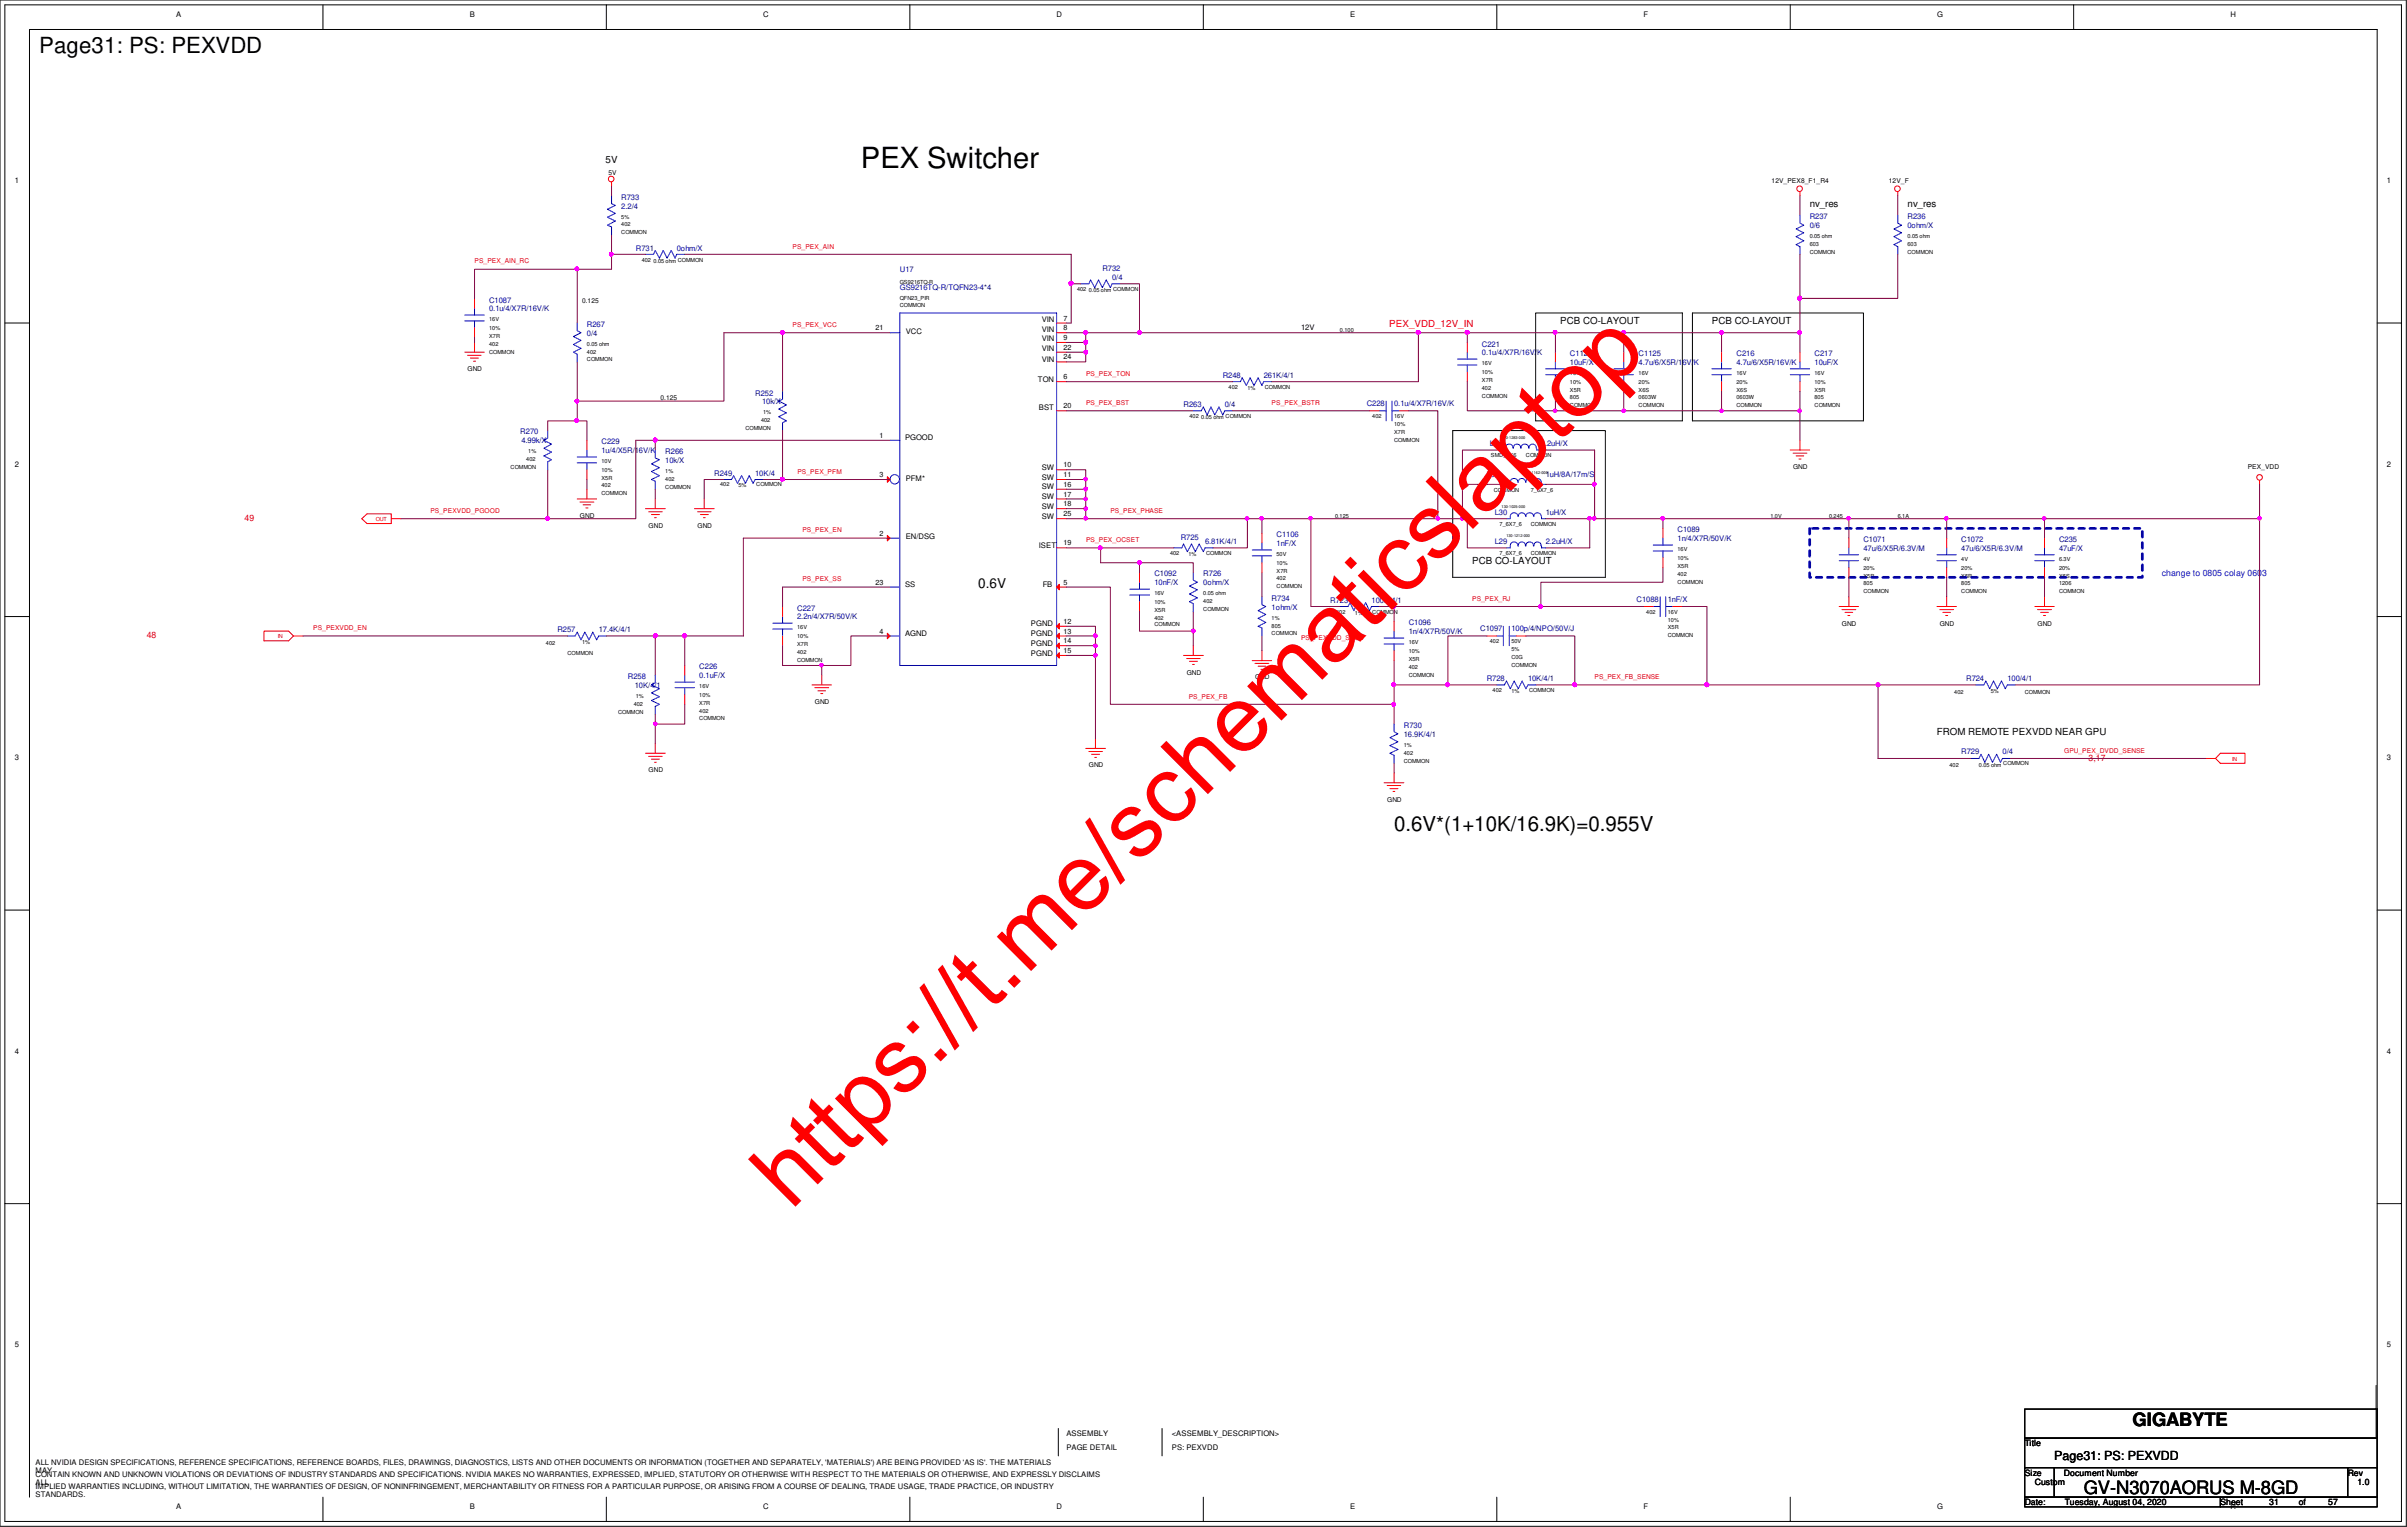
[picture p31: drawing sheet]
<svg xmlns="http://www.w3.org/2000/svg" width="294mm" height="186mm" viewBox="0 0 294 186" stroke-linecap="round" stroke-linejoin="round" font-family="sans-serif">
<defs><g id="words">
<text font-size="11.4" fill="#f00" x="96.5" y="147.8" transform="rotate(-45 96.5 147.8)">https://t.me/schematicslaptop</text>
<text font-size="3.6" x="105.1" y="20.5">PEX Switcher</text>
<text font-size="2.7" x="4.8" y="6.5">Page31: PS: PEXVDD</text>
<text font-size="2.5" x="170.1" y="101.4">0.6V*(1+10K/16.9K)=0.955V</text>
<g font-size="2.2">
<text x="260.3" y="174">GIGABYTE</text>
<text x="254.3" y="182.3">GV-N3070AORUS M-8GD</text>
</g>
<text font-size="1.7" x="119.4" y="71.8">0.6V</text>
<text font-size="1.5" x="250.7" y="178.1">Page31: PS: PEXVDD</text>
<g font-size="1.2">
<text x="73.9" y="19.9">5V</text>
<text x="220.9" y="25.2">nv_res</text>
<text x="232.8" y="25.2">nv_res</text>
<text x="190.4" y="39.5">PCB CO-LAYOUT</text>
<text x="208.9" y="39.5">PCB CO-LAYOUT</text>
<text x="179.7" y="68.8">PCB CO-LAYOUT</text>
<text x="236.4" y="89.7">FROM REMOTE PEXVDD NEAR GPU</text>
</g>
<text font-size="1.2" fill="#f00" x="169.5" y="39.9">PEX_VDD_12V_IN</text>
<g font-size="1.1" fill="#f00">
<text x="29.8" y="63.5">49</text>
<text x="17.9" y="77.9">48</text>
<text x="254.9" y="92.8">3,17</text>
</g>
<text font-size="1.1" fill="#00f" x="263.8" y="70.2">change to 0805 colay 0603</text>
<g font-size="1.1">
<text x="247.1" y="176.4">Title</text>
<text x="247.1" y="180">Size</text>
<text x="247.1" y="183.6">Date:</text>
<text x="248.3" y="181.2">Custom</text>
<text x="251.9" y="180">Document Number</text>
<text x="252" y="183.6">Tuesday, August 04, 2020</text>
<text x="271" y="183.6">Sheet</text>
<text x="276.9" y="183.6">31</text>
<text x="280.5" y="183.6">of</text>
<text x="284.1" y="183.6">57</text>
<text x="286.5" y="180">Rev</text>
<text x="287.7" y="181.2">1.0</text>
</g>
<g font-size=".9">
<text x="21.5" y="2">A</text>
<text x="57.3" y="2">B</text>
<text x="93.1" y="2">C</text>
<text x="129" y="2">D</text>
<text x="164.8" y="2">E</text>
<text x="200.6" y="2">F</text>
<text x="236.4" y="2">G</text>
<text x="272.2" y="2">H</text>
<text x="1.8" y="22.4">1</text>
<text x="291.3" y="22.4">1</text>
<text x="106.8" y="40.3">21</text>
<text x="110.5" y="40.7">VCC</text>
<text x="127.1" y="39.3">VIN</text>
<text x="127.1" y="40.5">VIN</text>
<text x="127.1" y="41.7">VIN</text>
<text x="129.8" y="39.1">7</text>
<text x="129.8" y="40.3">8</text>
<text x="129.8" y="41.5">9</text>
<text x="158.8" y="40.3">12V</text>
<text x="126.7" y="46.6">TON</text>
<text x="127.1" y="42.9">VIN</text>
<text x="127.1" y="44.2">VIN</text>
<text x="129.8" y="46.3">6</text>
<text x="129.8" y="42.7">22</text>
<text x="129.8" y="43.9">24</text>
<text x="107.3" y="53.4">1</text>
<text x="110.4" y="53.7">PGOOD</text>
<text x="126.8" y="50">BST</text>
<text x="129.8" y="49.8">20</text>
<text x="1.8" y="56.9">2</text>
<text x="107.3" y="58.2">3</text>
<text x="110.5" y="58.6">PFM*</text>
<text x="127.1" y="57.3">SW</text>
<text x="127.1" y="58.5">SW</text>
<text x="127.1" y="59.7">SW</text>
<text x="129.8" y="57">10</text>
<text x="129.8" y="58.2">11</text>
<text x="129.8" y="59.4">16</text>
<text x="291.3" y="56.9">2</text>
<text x="107.3" y="65.4">2</text>
<text x="110.5" y="65.8">EN/DSG</text>
<text x="127.1" y="60.9">SW</text>
<text x="127.1" y="62.1">SW</text>
<text x="127.1" y="63.3">SW</text>
<text x="129.8" y="60.6">17</text>
<text x="129.8" y="61.8">18</text>
<text x="129.8" y="63">25</text>
<text x="106.8" y="71.3">23</text>
<text x="110.4" y="71.6">SS</text>
<text x="126.8" y="66.8">ISET</text>
<text x="127.3" y="71.6">FB</text>
<text x="129.8" y="71.3">5</text>
<text x="129.8" y="66.5">19</text>
<text x="107.3" y="77.3">4</text>
<text x="110.4" y="77.6">AGND</text>
<text x="125.8" y="76.4">PGND</text>
<text x="125.8" y="77.6">PGND</text>
<text x="129.8" y="76.1">12</text>
<text x="129.8" y="77.3">13</text>
<text x="125.8" y="78.8">PGND</text>
<text x="125.8" y="80">PGND</text>
<text x="129.8" y="78.5">14</text>
<text x="129.8" y="79.7">15</text>
<text x="1.8" y="92.8">3</text>
<text x="291.3" y="92.8">3</text>
<text x="1.8" y="128.6">4</text>
<text x="291.3" y="128.6">4</text>
<text x="1.8" y="164.4">5</text>
<text x="291.3" y="164.4">5</text>
<text x="4.3" y="178.7">ALL NVIDIA DESIGN SPECIFICATIONS, REFERENCE SPECIFICATIONS, REFERENCE BOARDS, FILES, DRAWINGS, DIAGNOSTICS, LISTS AND OTHER DOCUMENTS OR INFORMATION (TOGETHER AND SEPARATELY, 'MATERIALS') ARE BEING PROVIDED 'AS IS'. THE MATERIALS</text>
<text x="4.3" y="179.7">MAY</text>
<text x="130.1" y="177">PAGE DETAIL</text>
<text x="130.1" y="175.3">ASSEMBLY</text>
<text x="143" y="175.3">&lt;ASSEMBLY_DESCRIPTION&gt;</text>
<text x="143" y="177">PS: PEXVDD</text>
<text x="4.3" y="180.2">CONTAIN KNOWN AND UNKNOWN VIOLATIONS OR DEVIATIONS OF INDUSTRY STANDARDS AND SPECIFICATIONS. NVIDIA MAKES NO WARRANTIES, EXPRESSED, IMPLIED, STATUTORY OR OTHERWISE WITH RESPECT TO THE MATERIALS OR OTHERWISE, AND EXPRESSLY DISCLAIMS</text>
<text x="4.3" y="181.1">ALL</text>
<text x="4.3" y="181.7">IMPLIED WARRANTIES INCLUDING, WITHOUT LIMITATION, THE WARRANTIES OF DESIGN, OF NONINFRINGEMENT, MERCHANTABILITY OR FITNESS FOR A PARTICULAR PURPOSE, OR ARISING FROM A COURSE OF DEALING, TRADE USAGE, TRADE PRACTICE, OR INDUSTRY</text>
<text x="4.3" y="182.7">STANDARDS.</text>
<text x="21.5" y="184.1">A</text>
<text x="57.3" y="184.1">B</text>
<text x="93.1" y="184.1">C</text>
<text x="129" y="184.1">D</text>
<text x="164.8" y="184.1">E</text>
<text x="200.6" y="184.1">F</text>
<text x="236.4" y="184.1">G</text>
<text x="272.2" y="184.1">H</text>
</g>
<g font-size=".9" fill="#000080">
<text x="75.8" y="24.4">R733</text>
<text x="75.8" y="25.4">2.2/4</text>
<text x="220.9" y="26.8">R237</text>
<text x="220.9" y="27.8">0/6</text>
<text x="232.8" y="26.8">R236</text>
<text x="232.8" y="27.8">0ohm/X</text>
<text x="77.6" y="30.6">R731</text>
<text x="82.6" y="30.6">0ohm/X</text>
<text x="109.8" y="33.2">U17</text>
<text x="109.8" y="35.3">GS9216TQ-R/TQFN23-4*4</text>
<text x="134.5" y="33.1">R732</text>
<text x="135.7" y="34.2">0/4</text>
<text x="59.7" y="36.9">C1087</text>
<text x="59.7" y="38">0.1u/4/X7R/16V/K</text>
<text x="71.6" y="39.9">R267</text>
<text x="71.6" y="41">0/4</text>
<text x="149.2" y="46.1">R248</text>
<text x="154.2" y="46.1">261K/4/1</text>
<text x="180.8" y="42.3">C221</text>
<text x="180.8" y="43.3">0.1u/4/X7R/16V/K</text>
<text x="191.6" y="43.5">C1124</text>
<text x="191.6" y="44.5">10uF/X</text>
<text x="200" y="43.5">C1125</text>
<text x="200" y="44.5">4.7u/6/X5R/16V/K</text>
<text x="211.9" y="44.5">4.7u/6/X5R/16V/K</text>
<text x="211.9" y="43.5">C216</text>
<text x="221.4" y="43.5">C217</text>
<text x="221.4" y="44.5">10uF/X</text>
<text x="63.5" y="53">R270</text>
<text x="92.2" y="48.3">R252</text>
<text x="93" y="49.3">10k/X</text>
<text x="144.4" y="49.7">R263</text>
<text x="149.5" y="49.7">0/4</text>
<text x="166.8" y="49.6">C228</text>
<text x="170.1" y="49.6">0.1u/4/X7R/16V/K</text>
<text x="63.6" y="54.1">4.99k/X</text>
<text x="73.4" y="54.2">C229</text>
<text x="73.4" y="55.3">1u/4/X5R/16V/K</text>
<text x="81.2" y="55.4">R266</text>
<text x="81.2" y="56.5">10k/X</text>
<text x="87.2" y="58">R249</text>
<text x="92.2" y="58">10K/4</text>
<text x="181.4" y="58.2">L31</text>
<text x="181.8" y="54.4">L28</text>
<text x="188" y="54.4">2.2uH/X</text>
<text x="188.6" y="58.2">1uH/8A/17m/S</text>
<text x="144.1" y="65.9">R725</text>
<text x="155.8" y="65.5">C1106</text>
<text x="182.4" y="62.8">L30</text>
<text x="188.6" y="62.8">1uH/X</text>
<text x="204.7" y="64.9">C1089</text>
<text x="140.9" y="70.3">C1092</text>
<text x="140.9" y="71.4">10nF/X</text>
<text x="146.9" y="70.3">R726</text>
<text x="146.9" y="71.4">0ohm/X</text>
<text x="147.1" y="66.4">6.81K/4/1</text>
<text x="155.8" y="66.6">1nF/X</text>
<text x="182.4" y="66.4">L29</text>
<text x="188.6" y="66.4">2.2uH/X</text>
<text x="204.7" y="66">1n/4/X7R/50V/K</text>
<text x="227.4" y="66.2">C1071</text>
<text x="227.4" y="67.2">47u/6/X5R/6.3V/M</text>
<text x="239.4" y="66.2">C1072</text>
<text x="239.4" y="67.2">47u/6/X5R/6.3V/M</text>
<text x="251.3" y="66.2">C235</text>
<text x="251.3" y="67.2">47uF/X</text>
<text x="68" y="77.1">R257</text>
<text x="73.1" y="77.1">17.4K/4/1</text>
<text x="97.3" y="74.5">C227</text>
<text x="97.3" y="75.6">2.2n/4/X7R/50V/K</text>
<text x="155.2" y="73.3">R734</text>
<text x="155.2" y="74.4">1ohm/X</text>
<text x="162.3" y="73.5">R723</text>
<text x="167.4" y="73.5">100K/4/1</text>
<text x="171.9" y="77.4">1n/4/X7R/50V/K</text>
<text x="171.9" y="76.3">C1096</text>
<text x="180.6" y="77">C1097</text>
<text x="184.4" y="77">100p/4/NPO/50V/J</text>
<text x="199.7" y="73.4">C1088</text>
<text x="203.5" y="73.4">1nF/X</text>
<text x="76.6" y="82.8">R258</text>
<text x="77.5" y="83.9">10K/4/1</text>
<text x="85.3" y="81.7">C226</text>
<text x="85.3" y="82.8">0.1uF/X</text>
<text x="181.4" y="83.1">R728</text>
<text x="186.5" y="83.1">10K/4/1</text>
<text x="239.9" y="83.1">R724</text>
<text x="245" y="83.1">100/4/1</text>
<text x="171.3" y="88.8">R730</text>
<text x="171.3" y="89.9">16.9K/4/1</text>
<text x="239.4" y="92">R729</text>
<text x="244.4" y="92">0/4</text>
</g>
<g font-size=".8">
<text x="74.3" y="21.3">5V</text>
<text x="216.2" y="22.4">12V_PEX8_F1_R4</text>
<text x="230.5" y="22.4">12V_F</text>
<text x="71" y="36.9">0.125</text>
<text x="57.1" y="45.3">GND</text>
<text x="80.6" y="48.9">0.125</text>
<text x="218.8" y="57.2">GND</text>
<text x="274.3" y="57.2">PEX_VDD</text>
<text x="70.8" y="63.2">GND</text>
<text x="79.2" y="64.4">GND</text>
<text x="85.1" y="64.4">GND</text>
<text x="224.8" y="76.3">GND</text>
<text x="236.7" y="76.3">GND</text>
<text x="248.7" y="76.3">GND</text>
<text x="144.8" y="82.3">GND</text>
<text x="153.2" y="82.9">GND</text>
<text x="99.4" y="85.9">GND</text>
<text x="79.2" y="94.2">GND</text>
<text x="132.9" y="93.6">GND</text>
<text x="169.3" y="97.8">GND</text>
</g>
<g font-size=".8" fill="#f00">
<text x="57.9" y="32.1">PS_PEX_AIN_RC</text>
<text x="96.7" y="30.4">PS_PEX_AIN</text>
<text x="96.7" y="39.9">PS_PEX_VCC</text>
<text x="132.5" y="45.8">PS_PEX_TON</text>
<text x="132.5" y="49.4">PS_PEX_BST</text>
<text x="155.2" y="49.4">PS_PEX_BSTR</text>
<text x="97.3" y="57.8">PS_PEX_PFM</text>
<text x="52.5" y="62.6">PS_PEXVDD_PGOOD</text>
<text x="97.9" y="64.9">PS_PEX_EN</text>
<text x="135.5" y="62.6">PS_PEX_PHASE</text>
<text x="97.9" y="70.9">PS_PEX_SS</text>
<text x="132.5" y="66.2">PS_PEX_OCSET</text>
<text x="38.2" y="76.9">PS_PEXVDD_EN</text>
<text x="179.7" y="73.3">PS_PEX_RJ</text>
<text x="158.8" y="78.1">PS_PEXVDD_SNUB</text>
<text x="194.6" y="82.8">PS_PEX_FB_SENSE</text>
<text x="145.1" y="85.3">PS_PEX_FB</text>
<text x="251.9" y="91.8">GPU_PEX_DVDD_SENSE</text>
</g>
<g font-size=".7">
<text x="75.8" y="27.6">402</text>
<text x="75.8" y="28.6">COMMON</text>
<text x="75.8" y="26.7">5%</text>
<text x="220.9" y="29">0.05 ohm</text>
<text x="232.8" y="29">0.05 ohm</text>
<text x="78.3" y="31.9">402</text>
<text x="79.8" y="32">0.05 ohm COMMON</text>
<text x="109.8" y="34.7">GS9216TQ-R</text>
<text x="131.4" y="35.5">402</text>
<text x="132.9" y="35.6">0.05 ohm COMMON</text>
<text x="220.9" y="30.9">COMMON</text>
<text x="220.9" y="30">603</text>
<text x="232.8" y="30.9">COMMON</text>
<text x="232.8" y="30">603</text>
<text x="59.7" y="40.3">10%</text>
<text x="59.7" y="41.2">X7R</text>
<text x="59.7" y="39.2">16V</text>
<text x="109.8" y="36.6">QFN23_PIR</text>
<text x="109.8" y="37.5">COMMON</text>
<text x="163.5" y="40.5">0.100</text>
<text x="59.7" y="42.2">402</text>
<text x="59.7" y="43.1">COMMON</text>
<text x="71.6" y="44.1">COMMON</text>
<text x="71.6" y="42.2">0.05 ohm</text>
<text x="71.6" y="43.1">402</text>
<text x="149.9" y="47.4">402</text>
<text x="152.2" y="47.5">1%</text>
<text x="154.3" y="47.4">COMMON</text>
<text x="180.8" y="44.6">16V</text>
<text x="180.8" y="46.6">X7R</text>
<text x="180.8" y="47.5">402</text>
<text x="180.8" y="45.6">10%</text>
<text x="191.6" y="46.8">10%</text>
<text x="191.6" y="47.8">X5R</text>
<text x="191.6" y="45.8">16V</text>
<text x="200" y="47.8">X6S</text>
<text x="200" y="45.8">16V</text>
<text x="200" y="46.8">20%</text>
<text x="211.9" y="46.8">20%</text>
<text x="211.9" y="47.8">X6S</text>
<text x="211.9" y="45.8">16V</text>
<text x="221.4" y="45.8">16V</text>
<text x="221.4" y="46.8">10%</text>
<text x="221.4" y="47.8">X5R</text>
<text x="91" y="52.5">COMMON</text>
<text x="92.9" y="51.5">402</text>
<text x="93.1" y="50.5">1%</text>
<text x="145.2" y="51">402</text>
<text x="146.6" y="51.1">0.05 ohm COMMON</text>
<text x="167.5" y="51">402</text>
<text x="170.1" y="52">10%</text>
<text x="170.1" y="53.9">COMMON</text>
<text x="170.1" y="52.9">X7R</text>
<text x="170.1" y="51">16V</text>
<text x="180.8" y="48.5">COMMON</text>
<text x="191.6" y="48.7">805</text>
<text x="191.6" y="49.7">COMMON</text>
<text x="200" y="48.7">0603W</text>
<text x="200" y="49.7">COMMON</text>
<text x="211.9" y="49.7">COMMON</text>
<text x="211.9" y="48.7">0603W</text>
<text x="221.4" y="48.7">805</text>
<text x="221.4" y="49.7">COMMON</text>
<text x="62.3" y="57.2">COMMON</text>
<text x="64.2" y="56.3">402</text>
<text x="64.5" y="55.3">1%</text>
<text x="73.4" y="59.5">402</text>
<text x="73.4" y="57.6">10%</text>
<text x="73.4" y="56.5">10V</text>
<text x="73.4" y="58.5">X5R</text>
<text x="81.2" y="58.7">402</text>
<text x="81.2" y="59.6">COMMON</text>
<text x="81.2" y="57.7">1%</text>
<text x="87.9" y="59.4">402</text>
<text x="90.1" y="59.5">5%</text>
<text x="92.3" y="59.4">COMMON</text>
<text x="181.9" y="55.8">SMD_6X6</text>
<text x="182.3" y="60">COMMON</text>
<text x="186.2" y="55.8">COMMON</text>
<text x="186.8" y="60">7_6X7_6</text>
<text x="73.4" y="60.5">COMMON</text>
<text x="162.9" y="63.2">0.125</text>
<text x="183" y="64.1">7_6X7_6</text>
<text x="186.8" y="64.1">COMMON</text>
<text x="216.1" y="63.2">1.0V</text>
<text x="223.2" y="63.2">0.245</text>
<text x="231.6" y="63.2">6.1A</text>
<text x="142.8" y="67.7">402</text>
<text x="145" y="67.9">1%</text>
<text x="147.2" y="67.7">COMMON</text>
<text x="155.8" y="70.8">402</text>
<text x="155.8" y="68.9">10%</text>
<text x="155.8" y="69.9">X7R</text>
<text x="155.8" y="67.9">50V</text>
<text x="155.8" y="71.8">COMMON</text>
<text x="183" y="67.7">7_6X7_6</text>
<text x="186.8" y="67.7">COMMON</text>
<text x="204.7" y="67.3">16V</text>
<text x="204.7" y="70.2">402</text>
<text x="204.7" y="68.3">10%</text>
<text x="204.7" y="69.3">X5R</text>
<text x="204.7" y="71.2">COMMON</text>
<text x="227.4" y="68.5">4V</text>
<text x="227.4" y="71.4">805</text>
<text x="227.4" y="70.5">X5R</text>
<text x="227.4" y="69.5">20%</text>
<text x="239.4" y="69.5">20%</text>
<text x="239.4" y="71.4">805</text>
<text x="239.4" y="68.5">4V</text>
<text x="239.4" y="70.5">X5R</text>
<text x="251.3" y="71.4">1206</text>
<text x="251.3" y="68.5">6.3V</text>
<text x="251.3" y="70.5">X6S</text>
<text x="251.3" y="69.5">20%</text>
<text x="97.3" y="76.8">16V</text>
<text x="97.3" y="77.9">10%</text>
<text x="140.9" y="76.3">COMMON</text>
<text x="140.9" y="75.6">402</text>
<text x="140.9" y="72.6">16V</text>
<text x="140.9" y="73.7">10%</text>
<text x="140.9" y="74.6">X5R</text>
<text x="146.9" y="74.5">COMMON</text>
<text x="146.9" y="72.6">0.05 ohm</text>
<text x="146.9" y="73.6">402</text>
<text x="155.2" y="75.6">1%</text>
<text x="155.2" y="77.5">COMMON</text>
<text x="155.2" y="76.6">805</text>
<text x="163.1" y="74.9">402</text>
<text x="165.4" y="75">1%</text>
<text x="167.5" y="74.9">COMMON</text>
<text x="200.9" y="74.9">402</text>
<text x="203.5" y="76.8">X5R</text>
<text x="203.5" y="77.8">COMMON</text>
<text x="203.5" y="74.9">16V</text>
<text x="203.5" y="75.9">10%</text>
<text x="227.4" y="72.4">COMMON</text>
<text x="239.4" y="72.4">COMMON</text>
<text x="251.3" y="72.4">COMMON</text>
<text x="66.6" y="78.7">402</text>
<text x="69.3" y="79.9">COMMON</text>
<text x="71" y="78.6">1%</text>
<text x="85.3" y="83.9">16V</text>
<text x="97.3" y="78.8">X7R</text>
<text x="97.3" y="79.8">402</text>
<text x="97.3" y="80.7">COMMON</text>
<text x="171.9" y="79.7">10%</text>
<text x="171.9" y="80.6">X5R</text>
<text x="171.9" y="78.6">16V</text>
<text x="171.9" y="81.6">402</text>
<text x="171.9" y="82.5">COMMON</text>
<text x="181.8" y="78.5">402</text>
<text x="184.4" y="79.4">5%</text>
<text x="184.4" y="81.3">COMMON</text>
<text x="184.4" y="78.5">50V</text>
<text x="184.4" y="80.4">C0G</text>
<text x="75.4" y="87.1">COMMON</text>
<text x="77.3" y="86.1">402</text>
<text x="77.6" y="85.2">1%</text>
<text x="85.3" y="85">10%</text>
<text x="85.3" y="87">402</text>
<text x="85.3" y="86">X7R</text>
<text x="85.3" y="87.9">COMMON</text>
<text x="182.2" y="84.5">402</text>
<text x="184.4" y="84.5">1%</text>
<text x="186.6" y="84.5">COMMON</text>
<text x="238.5" y="84.7">402</text>
<text x="243" y="84.5">5%</text>
<text x="247.1" y="84.7">COMMON</text>
<text x="171.3" y="91.1">1%</text>
<text x="171.3" y="92.1">402</text>
<text x="171.3" y="93">COMMON</text>
<text x="237.9" y="93.6">402</text>
<text x="241.5" y="93.6">0.05 ohm</text>
<text x="244.5" y="93.4">COMMON</text>
</g>
<g font-size=".7" fill="#f00">
<text x="45.8" y="63.5">OUT</text>
<text x="33.9" y="77.9">IN</text>
<text x="272.4" y="92.8">IN</text>
</g>
<g font-size=".5">
<text x="183.3" y="53.6">130-1283-000</text>
<text x="186" y="57.8">130-1162-000</text>
<text x="183.3" y="61.9">130-1025-000</text>
<text x="183.9" y="65.5">130-1212-000</text>
</g>
</g></defs>
<g fill="none" stroke="#000" stroke-width=".12">
<path d="M0 0h293.7v186.2h-293.7zM.6 .6h292.5v185h-292.5zM39.4 .6v3M74 .6v3M111 .6v3M146.9 .6v3M182.7 .6v3M218.5 .6v3M253.1 .6v3M.6 39.4h3M187.4 38.2h17.9v13.2h-17.9zM206.5 38.2h20.9v13.2h-20.9z"/>
<path d="M290.1 39.4h3M177.3 52.5h18.6v17.9h-18.6zM.6 75.2h3M290.1 75.2h3M.6 111h3M290.1 111h3M.6 146.9h3M290.1 146.9h3M129.2 174.3v3.3M141.8 174.3v3.3M247.1 171.9h43v3.6h-43zM247.1 175.5h43v3.6h-43z"/>
<path d="M247.1 179.1h3.6v3.6h-3.6zM250.7 179.1h35.8v3.6h-35.8zM286.5 179.1h3.6v3.6h-3.6zM290 169v6.4M3.6 182.7v-179.1h286.5v179.1M39.4 182.7v2.9M74 182.7v2.9M111 182.7v2.9M146.9 182.7v2.9M182.7 182.7v2.9M218.5 182.7v2.9M247.1 182.7h23.9v1.2h-23.9z"/>
<path d="M271 182.7h19.1v1.2h-19.1z"/>
</g>
<path d="M220.9 64.5h40.6v5.9h-40.6z" fill="none" stroke="#00f" stroke-width=".34" stroke-dasharray=".7 .7"/>
<g fill="none" stroke="#f00" stroke-width=".12">
<path d="M57.9 36.4v1.2M70.4 39.4h.1M74.6 22.2v.5M74.6 23.9h.1M74.6 28.7h.1M78.8 31h.1M83.6 31h.1M131.9 34.6h.1M136.7 34.6h.1M219.7 23.4v.5M219.7 26.2h.1M219.7 31h.1"/>
<path d="M231.6 23.4v.5M231.6 26.2h.1M231.6 31h.1M56.7 43h2.4M57.1 43.3h1.6M57.4 43.7h1M57.8 44.1h.2M57.9 41.8v1.2M57.9 40v1.2M66.8 52.5h.1M66.8 57.3h.1M70.4 44.2h.1"/>
<path d="M71.6 59.7v1.2M71.6 53.7v1.2M71.6 57.3v1.2M80 54.9h.1M80 59.7h.1M88.3 58.5h.1M93.1 58.5h.1M95.5 47.8h.1M95.5 52.5h.1M108.6 53.7h.1M145.6 50.1h.1M150.4 50.1h.1"/>
<path d="M150.4 46.6h.1M155.2 46.6h.1M167.1 50.1h1.2M170.7 50.1h1.2M179.1 41.8v1.2M179.1 45.4v1.2M183.3 54.9h.1M183.9 59.1h.1M188 54.9h.1M188.6 59.1h.1M189.8 43v1.2M189.8 46.6v1.2"/>
<path d="M198.2 43v1.2M198.2 46.6v1.2M210.1 43v1.2M210.1 46.6v1.2M218.5 54.9h2.4M218.8 55.3h1.7M219.2 55.6h.9M219.5 56h.3M219.7 53.7v1.2M219.7 43v1.2M219.7 46.6v1.2M275.8 58.6v.5"/>
<path d="M32.2 77h3l.6 .6-.6 .6h-3zM35.8 77.6h1.2M44.2 63.3l.6-.6h3v1.2h-3zM47.8 63.3h1.1M69.3 77.6h.1M70.4 60.9h2.4M70.8 61.3h1.7M71.2 61.6h.9M71.5 62h.3M74 77.6h.1M78.8 62.1h2.4M79.2 62.4h1.6"/>
<path d="M79.5 62.8h1M79.9 63.2h.2M80 60.9v1.2M84.8 62.1h2.4M85.1 62.4h1.7M85.5 62.8h.9M85.9 63.2h.2M85.9 60.9v1.2M95.5 74v1.2M95.5 77.6v1.2M139.1 69.8v1.2M139.1 73.4v1.2"/>
<path d="M143.3 66.8h.1M144.4 80h2.5M145.6 78.8v1.2M145.6 69.8h.1M145.6 74.6h.1M148 66.8h.1M154 79.4v1.2M154 72.8h.1M154 77.6h.1M154 65.1v1.2M154 68.7v1.1M163.5 74h.1"/>
<path d="M168.3 74h.1M170.1 75.8v1.2M170.1 79.4v1.2M181.4 77.6h1.3M183.9 66.8h.1M183.9 63.3h.1M185 77.6h1.2M188.6 66.8h.1M188.6 63.3h.1M200.6 74h1.2M202.9 64.5v1.2M202.9 68v1.3"/>
<path d="M204.1 74h1.2M224.5 74h2.3M224.8 74.4h1.7M225.2 74.7h.9M225.5 75.1h.3M225.6 72.8v1.2M225.6 65.7v1.1M225.6 69.3v1.1M236.4 74h2.4M236.7 74.4h1.7M237.1 74.7h.9M237.4 75.1h.3"/>
<path d="M237.6 72.8v1.2M237.6 65.7v1.1M237.6 69.3v1.1M248.3 74h2.4M248.7 74.4h1.7M249 74.7h1M249.4 75.1h.2M249.5 72.8v1.2M249.5 65.7v1.1M249.5 69.3v1.1M78.8 91.9h2.4M79.2 92.3h1.6"/>
<path d="M79.5 92.6h1M79.9 93h.2M80 90.7v1.2M80 82.4h.1M80 87.2h.1M83.6 81.2v1.2M83.6 84.8v1.1M99.1 83.6h2.4M99.4 83.9h1.7M99.8 84.3h1M100.2 84.6h.2M100.3 82.4v1.2"/>
<path d="M132.5 91.3h2.4M132.9 91.7h1.6M133.2 92h1M133.6 92.4h.2M133.7 90.1v1.2M144.8 80.3h1.7M145.2 80.7h.9M145.5 81.1h.3M152.8 80.6h2.4M153.2 80.9h1.7M153.5 81.3h1M153.9 81.7h.2"/>
<path d="M168.9 95.5h2.4M169.3 95.8h1.6M169.6 96.2h1M170 96.6h.2M170.1 94.3v1.2M170.1 88.3h.1M170.1 93.1h.1M182.7 83.6h.1M187.4 83.6h.1M240.5 92.5h.1M241.1 83.6h.1M245.3 92.5h.1"/>
<path d="M245.9 83.6h.1M269.2 92.5h1.2l.6 .6h3v-1.2h-3l-.6 .6"/>
<circle cx="74.6" cy="21.8" r=".34"/>
<circle cx="219.6" cy="23" r=".34"/>
<circle cx="231.6" cy="23" r=".34"/>
<circle cx="275.8" cy="58.2" r=".34"/>
</g>
<g fill="none" stroke="#00f" stroke-width=".12">
<path d="M56.7 38.4h2.4M56.7 39.2h2.4M57.9 39.2v.8M57.9 37.6v.8M70.4 39.4v.9l.5 .3-.9 .5 .9 .4-.9 .5 .9 .5-.9 .5 .4 .2v1M74.6 23.9v.9l.5 .3-1 .4 1 .5-1 .5 1 .5-1 .5 .5 .2v1M78.8 31h1l.2-.4 .5 .9 .4-.9 .5 .9 .5-.9 .5 .9 .2-.5h1M109.8 38.2h19.1v43h-19.1zM128.9 39.4h.1M131.9 34.6h1l.2-.4 .5 .9 .5-.9 .4 .9 .5-.9 .5 .9 .2-.5h1M219.7 26.2v1l.4 .3-.9 .4 .9 .5-.9 .5 .9 .5-.9 .4 .5 .3v.9M231.6 26.2v1l.5 .3-1 .4 1 .5-1 .5 1 .5-1 .4 .5 .3v.9"/>
<path d="M66.8 52.5v1l-.4 .2 .9 .5-.9 .5 .9 .5-.9 .4 .9 .5-.5 .2v1M70.4 55.8h2.4M70.4 56.5h2.4M71.6 56.5v.8M71.6 54.9v.9M80 54.9v1l.5 .2-1 .5 1 .5-1 .4 1 .5-1 .5 .5 .2v1M88.3 58.5h1l.2-.5 .5 1 .5-1 .5 1 .4-1 .5 1 .3-.5h.9M95.5 47.8v.9l-.5 .2 1 .5-1 .5 1 .5-1 .4 1 .6-.5 .2v.9M108.6 53.7h1.2M108.6 40.6h1.2M128.9 43h.1M128.9 41.8h.1"/>
<path d="M128.9 59.7h.1M128.9 58.5h.1M128.9 57.3h.1M128.9 40.6h.1M128.9 44.2h.1M128.9 50.1h.1M128.9 46.6h.1M145.6 50.1h1l.3-.4 .4 .9 .5-.9 .5 .9 .5-.9 .4 .9 .3-.5h.9M150.4 46.6h1l.2-.5 .5 .9 .5-.9 .4 .9 .5-.9 .5 .9 .2-.4h1M168.3 50.1h.9M169.2 48.9v2.5M169.9 50.1h.8"/>
<path d="M169.9 48.9v2.5M177.9 43.8h2.4M177.9 44.5h2.4M179.1 44.5v.9M179.1 43v.8M184.6 54.7h.1a.46 .46 0 0 0-.5-.5 .46 .46 0 0 0-.5 .5v.2h-.4M185.3 58.8a.49 .49 0 0 0-.7-.4 .49 .49 0 0 0-.3 .7h-.4M185.3 58.8v-.2a.45 .45 0 0 1 .6-.2 .45 .45 0 0 1 .3 .4M185.5 54.7h.1a.44 .44 0 0 0-.5-.5 .44 .44 0 0 0-.4 .5M186.2 58.8a.47 .47 0 0 1 .5-.4 .47 .47 0 0 1 .5 .4M186.5 54.7h.1a.46 .46 0 0 0-.5-.5 .46 .46 0 0 0-.5 .5M187.2 58.8l.1-.2a.45 .45 0 0 1 .5-.2 .45 .45 0 0 1 .3 .4"/>
<path d="M187.5 54.7a.44 .44 0 0 0-.5-.5 .44 .44 0 0 0-.4 .5M187.5 54.7v.2h.5M188.1 58.8v.3h.5M188.6 45h2.4M188.6 45.7h2.4M189.8 45.7v.9M189.8 44.2v.8M197 45h2.3M197 45.7h2.3M198.2 45.7v.9M198.2 44.2v.8M208.9 45h2.4"/>
<path d="M208.9 45.7h2.4M210.1 45.7v.9M210.1 44.2v.8M218.5 45h2.4M218.5 45.7h2.4M219.7 45.7v.9M219.7 44.2v.8M69.3 77.6h.9l.2-.5 .5 1 .5-1 .5 1 .4-1 .5 1 .3-.5h.9M94.3 76h2.4M94.3 76.8h2.4M95.5 76.8v.8M95.5 75.2v.8"/>
<path d="M108.6 65.7h1.2M108.6 71.6h1.2M108.6 77.6h1.2M128.9 63.3h.1M128.9 60.9h.1M128.9 62.1h.1M128.9 80h.1M128.9 78.8h.1M128.9 77.6h.1M128.9 76.4h.1M128.9 71.6h.1M128.9 66.8h.1"/>
<path d="M137.9 71.9h2.4M137.9 72.6h2.4M139.1 72.6v.8M139.1 71v.9M143.3 66.8h.9l.2-.4 .5 .9 .5-.9 .5 .9 .4-.9 .6 .9 .2-.5h.9M145.6 69.8v1l.5 .2-.9 .5 .9 .5-.9 .5 .9 .4-.9 .5 .4 .3v.9M152.8 67.1h2.4M152.8 67.8h2.4M154 72.8v1l.5 .2-1 .5 1 .5-1 .4 1 .5-1 .5 .5 .2v1M154 67.8v.9M154 66.3v.8M163.5 74h1l.3-.5 .4 1 .5-1 .5 1 .5-1 .4 1 .3-.5h.9"/>
<path d="M168.9 77.9h2.4M168.9 78.6h2.4M170.1 78.6v.8M170.1 77v.9M182.7 77.6h.8M183.5 76.4v2.4M184.2 77.6h.8M184.2 76.4v2.4M185.2 66.6a.46 .46 0 0 0-.4-.5 .46 .46 0 0 0-.5 .5v.2h-.4M185.3 63a.5 .5 0 0 0-.7-.4 .5 .5 0 0 0-.3 .7h-.4M186.1 66.6h.1a.44 .44 0 0 0-.5-.5 .44 .44 0 0 0-.4 .5M186.2 63a.45 .45 0 0 0-.5-.4 .45 .45 0 0 0-.4 .4"/>
<path d="M187.1 66.6h.1a.46 .46 0 0 0-.5-.5 .46 .46 0 0 0-.5 .5M187.2 63a.47 .47 0 0 0-.5-.5 .47 .47 0 0 0-.5 .5M188 66.6h.1a.44 .44 0 0 0-.5-.5 .44 .44 0 0 0-.4 .5M188.1 63a.45 .45 0 0 0-.5-.4 .45 .45 0 0 0-.4 .4M188.1 66.6v.2h.5M188.1 63v.3h.5M201.8 66.5h2.3M201.8 67.2h2.3M201.8 74h.8M202.6 72.8v2.4M202.9 67.2v.8M202.9 65.7v.8"/>
<path d="M203.3 74h.8M203.3 72.8v2.4M224.5 67.7h2.3M224.5 68.4h2.3M225.6 68.4v.9M225.6 66.8v.9M236.4 67.7h2.4M236.4 68.4h2.4M237.6 68.4v.9M237.6 66.8v.9M248.3 67.7h2.4M248.3 68.4h2.4"/>
<path d="M249.5 68.4v.9M249.5 66.8v.9M80 82.4v.9l-.5 .3 1 .4-1 .5 1 .5-1 .5 1 .4-.5 .3v1M82.4 83.2h2.4M82.4 83.9h2.4M83.6 83.9v.9M83.6 82.4v.8M170.1 88.3v1l.5 .2-1 .5 1 .5-1 .5 1 .4-1 .5 .5 .3v.9M182.7 83.6h.9l.3-.5 .4 .9 .5-.9 .5 .9 .5-.9 .4 .9 .3-.4h.9M240.5 92.5h1l.3-.5 .4 1 .5-1 .5 1 .5-1 .4 1 .3-.5h.9M241.1 83.6h1l.3-.5 .4 .9 .5-.9 .5 .9 .5-.9 .4 .9 .3-.4h.9"/>
<circle cx="109.2" cy="58.5" r=".57"/>
</g>
<path d="M108.3 65.3l.3 .4-.3 .3z" fill="#f00"/>
<path d="M108.3 65.3l.3 .4-.3 .3zM108.6 65.7h.1" fill="none" stroke="#f00" stroke-width=".12"/>
<path d="M108.3 58.2l.3 .3-.3 .3z" fill="#f00"/>
<path d="M108.3 58.2l.3 .3-.3 .3zM108.6 58.5h.1" fill="none" stroke="#f00" stroke-width=".12"/>
<path d="M108.3 77.3l.3 .3-.3 .3z" fill="#f00"/>
<path d="M108.3 77.3l.3 .3-.3 .3zM108.6 77.6h.1" fill="none" stroke="#f00" stroke-width=".12"/>
<path d="M128.9 71.6l.4-.3v.7z" fill="#f00"/>
<path d="M128.9 39.4h1.2M128.9 46.6h1.2M128.9 40.6h1.2M128.9 41.8h1.2M128.9 57.3h1.2M128.9 58.5h1.2M128.9 71.6l.4-.3v.7zM128.9 71.6h1.2" fill="none" stroke="#f00" stroke-width=".12"/>
<path d="M128.9 76.4l.4-.3v.7z" fill="#f00"/>
<path d="M128.9 76.4l.4-.3v.7zM128.9 76.4h1.2" fill="none" stroke="#f00" stroke-width=".12"/>
<path d="M128.9 77.6l.4-.3v.6z" fill="#f00"/>
<path d="M128.9 77.6l.4-.3v.6zM128.9 77.6h1.2" fill="none" stroke="#f00" stroke-width=".12"/>
<path d="M128.9 78.8l.4-.4v.7z" fill="#f00"/>
<path d="M128.9 78.8l.4-.4v.7zM128.9 78.8h1.2" fill="none" stroke="#f00" stroke-width=".12"/>
<path d="M128.9 80l.4-.4v.7z" fill="#f00"/>
<path d="M108.6 40.6h.1M128.9 59.7h1.2M128.9 50.1h1.2M128.9 43h1.2M128.9 44.2h1.2M108.6 71.6h.1M128.9 80l.4-.4v.7zM128.9 80h1.2M128.9 60.9h1.2M128.9 62.1h1.2M128.9 66.8h1.2M128.9 63.3h1.2" fill="none" stroke="#f00" stroke-width=".12"/>
<path d="M74.6 22.7v1.2M219.7 23.9v2.3M231.6 23.9v2.3M57.9 41.2v.6M71.6 58.5v1.2M83.6 85.9v2.4h-3.6" fill="none" stroke="#800040" stroke-width=".12"/>
<path d="M79.8 88.2h.3l.1 .1-.1 .1-.1 .1-.2-.1z" fill-rule="evenodd" fill="#f0f"/>
<path d="M79.8 88.2h.3l.1 .1-.1 .1-.1 .1-.2-.1z" fill="none" stroke="#f0f" stroke-width=".12"/>
<path d="M80 59.7v1.2M88.3 58.5h-2.4v2.4M95.5 78.8v2.4h4.8M80 87.2v3.5" fill="none" stroke="#800040" stroke-width=".12"/>
<path d="M100.1 81h.3l.1 .2-.1 .1-.2 .1-.1-.1z" fill-rule="evenodd" fill="#f0f"/>
<path d="M100.1 81h.3l.1 .2-.1 .1-.2 .1-.1-.1z" fill="none" stroke="#f0f" stroke-width=".12"/>
<path d="M108.6 77.6h-4.8v3.6h-3.5v1.2M130.1 78.8h3.6v1.2" fill="none" stroke="#800040" stroke-width=".12"/>
<path d="M133.5 78.6h.3l.1 .2-.1 .1-.1 .1-.2-.1z" fill-rule="evenodd" fill="#f0f"/>
<path d="M133.5 78.6h.3l.1 .2-.1 .1-.1 .1-.2-.1z" fill="none" stroke="#f0f" stroke-width=".12"/>
<path d="M133.7 80v10.1" fill="none" stroke="#800040" stroke-width=".12"/>
<path d="M133.5 79.8h.3l.1 .2-.1 .1-.1 .1-.2-.1z" fill-rule="evenodd" fill="#f0f"/>
<path d="M133.5 79.8h.3l.1 .2-.1 .1-.1 .1-.2-.1z" fill="none" stroke="#f0f" stroke-width=".12"/>
<path d="M130.1 77.6h3.6v1.2M130.1 76.4h3.6v1.2" fill="none" stroke="#800040" stroke-width=".12"/>
<path d="M133.5 77.4h.3l.1 .2-.1 .1-.1 .1-.2-.1z" fill-rule="evenodd" fill="#f0f"/>
<path d="M133.5 77.4h.3l.1 .2-.1 .1-.1 .1-.2-.1z" fill="none" stroke="#f0f" stroke-width=".12"/>
<path d="M130.1 80h3.6M139.1 74.6v2.4h6.5v1.8" fill="none" stroke="#800040" stroke-width=".12"/>
<path d="M145.5 76.8h.3v.2v.1l-.2 .1-.1-.1z" fill-rule="evenodd" fill="#f0f"/>
<path d="M145.5 76.8h.3v.2v.1l-.2 .1-.1-.1z" fill="none" stroke="#f0f" stroke-width=".12"/>
<path d="M179.1 46.6v3.5h10.7M145.6 74.6v2.4M154 77.6v1.8M170.1 93.1v1.2" fill="none" stroke="#800040" stroke-width=".12"/>
<path d="M189.6 50h.3l.1 .1-.1 .2h-.1h-.2z" fill-rule="evenodd" fill="#f0f"/>
<path d="M189.6 50h.3l.1 .1-.1 .2h-.1h-.2z" fill="none" stroke="#f0f" stroke-width=".12"/>
<path d="M189.8 47.8v2.3h8.4v-2.3M198.2 50.1h21.5v3.6" fill="none" stroke="#800040" stroke-width=".12"/>
<path d="M209.9 50h.3l.1 .1-.1 .2h-.1h-.2z" fill-rule="evenodd" fill="#f0f"/>
<path d="M209.9 50h.3l.1 .1-.1 .2h-.1h-.2z" fill="none" stroke="#f0f" stroke-width=".12"/>
<path d="M198 50h.3l.1 .1-.1 .2h-.1h-.2z" fill-rule="evenodd" fill="#f0f"/>
<path d="M198 50h.3l.1 .1-.1 .2h-.1h-.2z" fill="none" stroke="#f0f" stroke-width=".12"/>
<path d="M210.1 47.8v2.3M219.7 47.8v2.3" fill="none" stroke="#800040" stroke-width=".12"/>
<path d="M219.5 50h.3v.1v.2h-.2h-.1z" fill-rule="evenodd" fill="#f0f"/>
<path d="M219.5 50h.3v.1v.2h-.2h-.1z" fill="none" stroke="#f0f" stroke-width=".12"/>
<path d="M188.6 63.3h5.4v3.5M225.6 70.4v2.4M237.6 70.4v2.4M249.5 70.4v2.4M245.3 92.5h23.9" fill="none" stroke="#800040" stroke-width=".12"/>
<path d="M193.8 63.1h.3l.1 .1-.1 .2-.1 .1-.2-.1z" fill-rule="evenodd" fill="#f0f"/>
<path d="M193.8 63.1h.3l.1 .1-.1 .2-.1 .1-.2-.1z" fill="none" stroke="#f0f" stroke-width=".12"/>
<path d="M188.6 59.1h6v4.2h-.6M188.6 66.8h5.4" fill="none" stroke="#800040" stroke-width=".12"/>
<path d="M194.4 63.1h.3l.1 .1-.1 .2-.1 .1-.2-.1z" fill-rule="evenodd" fill="#f0f"/>
<path d="M194.4 63.1h.3l.1 .1-.1 .2-.1 .1-.2-.1z" fill="none" stroke="#f0f" stroke-width=".12"/>
<path d="M194.6 54.9v4.2M194.6 63.3h8.3v1.2" fill="none" stroke="#800040" stroke-width=".12"/>
<path d="M194.4 58.9h.3l.1 .2-.1 .1-.1 .1-.2-.1z" fill-rule="evenodd" fill="#f0f"/>
<path d="M194.4 58.9h.3l.1 .2-.1 .1-.1 .1-.2-.1z" fill="none" stroke="#f0f" stroke-width=".12"/>
<path d="M188 54.9h6.6M202.9 63.3h22.7" fill="none" stroke="#800040" stroke-width=".12"/>
<path d="M202.7 63.1h.4l.1 .1-.1 .2-.2 .1-.2-.1z" fill-rule="evenodd" fill="#f0f"/>
<path d="M202.7 63.1h.4l.1 .1-.1 .2-.2 .1-.2-.1z" fill="none" stroke="#f0f" stroke-width=".12"/>
<path d="M225.4 63.1h.3l.1 .1-.1 .2-.1 .1-.2-.1z" fill-rule="evenodd" fill="#f0f"/>
<path d="M225.4 63.1h.3l.1 .1-.1 .2-.1 .1-.2-.1z" fill="none" stroke="#f0f" stroke-width=".12"/>
<path d="M225.6 65.7v-2.4h12v2.4M275.8 63.3v20.3h-29.9" fill="none" stroke="#800040" stroke-width=".12"/>
<path d="M275.6 63.1h.3l.1 .1-.1 .2-.1 .1-.2-.1z" fill-rule="evenodd" fill="#f0f"/>
<path d="M275.6 63.1h.3l.1 .1-.1 .2-.1 .1-.2-.1z" fill="none" stroke="#f0f" stroke-width=".12"/>
<path d="M249.5 63.3h26.3" fill="none" stroke="#800040" stroke-width=".12"/>
<path d="M249.3 63.1h.3l.1 .1-.1 .2-.1 .1-.2-.1z" fill-rule="evenodd" fill="#f0f"/>
<path d="M249.3 63.1h.3l.1 .1-.1 .2-.1 .1-.2-.1z" fill="none" stroke="#f0f" stroke-width=".12"/>
<path d="M237.6 63.3h11.9v2.4" fill="none" stroke="#800040" stroke-width=".12"/>
<path d="M237.4 63.1h.3v.1v.2l-.2 .1-.1-.1z" fill-rule="evenodd" fill="#f0f"/>
<path d="M237.4 63.1h.3v.1v.2l-.2 .1-.1-.1z" fill="none" stroke="#f0f" stroke-width=".12"/>
<path d="M132.5 43v1.2h-2.4M275.8 59.1v4.2" fill="none" stroke="#800040" stroke-width=".12"/>
<path d="M132.3 42.8h.3l.1 .2-.1 .1-.1 .1-.2-.1z" fill-rule="evenodd" fill="#f0f"/>
<path d="M132.3 42.8h.3l.1 .2-.1 .1-.1 .1-.2-.1z" fill="none" stroke="#f0f" stroke-width=".12"/>
<path d="M130.1 43h2.4" fill="none" stroke="#800040" stroke-width=".12"/>
<path d="M132.3 42.8h.3l.1 .2-.1 .1-.1 .1-.2-.1z" fill-rule="evenodd" fill="#f0f"/>
<path d="M132.3 42.8h.3l.1 .2-.1 .1-.1 .1-.2-.1z" fill="none" stroke="#f0f" stroke-width=".12"/>
<path d="M132.5 41.8v1.2" fill="none" stroke="#800040" stroke-width=".12"/>
<path d="M132.3 42.8h.3l.1 .2-.1 .1-.1 .1-.2-.1z" fill-rule="evenodd" fill="#f0f"/>
<path d="M132.3 42.8h.3l.1 .2-.1 .1-.1 .1-.2-.1z" fill="none" stroke="#f0f" stroke-width=".12"/>
<path d="M132.3 41.6h.3l.1 .1-.1 .2-.1 .1-.2-.1z" fill-rule="evenodd" fill="#f0f"/>
<path d="M132.3 41.6h.3l.1 .1-.1 .2-.1 .1-.2-.1z" fill="none" stroke="#f0f" stroke-width=".12"/>
<path d="M130.1 41.8h2.4" fill="none" stroke="#800040" stroke-width=".12"/>
<path d="M132.3 41.6h.3l.1 .1-.1 .2-.1 .1-.2-.1z" fill-rule="evenodd" fill="#f0f"/>
<path d="M132.3 41.6h.3l.1 .1-.1 .2-.1 .1-.2-.1z" fill="none" stroke="#f0f" stroke-width=".12"/>
<path d="M132.5 40.6v1.2" fill="none" stroke="#800040" stroke-width=".12"/>
<path d="M132.3 41.6h.3l.1 .1-.1 .2-.1 .1-.2-.1z" fill-rule="evenodd" fill="#f0f"/>
<path d="M132.3 41.6h.3l.1 .1-.1 .2-.1 .1-.2-.1z" fill="none" stroke="#f0f" stroke-width=".12"/>
<path d="M132.3 40.4h.3l.1 .2-.1 .1-.1 .1-.2-.1z" fill-rule="evenodd" fill="#f0f"/>
<path d="M132.3 40.4h.3l.1 .2-.1 .1-.1 .1-.2-.1z" fill="none" stroke="#f0f" stroke-width=".12"/>
<path d="M130.1 40.6h2.4" fill="none" stroke="#800040" stroke-width=".12"/>
<path d="M132.3 40.4h.3l.1 .2-.1 .1-.1 .1-.2-.1z" fill-rule="evenodd" fill="#f0f"/>
<path d="M132.3 40.4h.3l.1 .2-.1 .1-.1 .1-.2-.1z" fill="none" stroke="#f0f" stroke-width=".12"/>
<path d="M136.7 34.6h2.4v6" fill="none" stroke="#800040" stroke-width=".12"/>
<path d="M138.9 40.4h.3l.1 .2-.1 .1-.1 .1-.2-.1z" fill-rule="evenodd" fill="#f0f"/>
<path d="M138.9 40.4h.3l.1 .2-.1 .1-.1 .1-.2-.1z" fill="none" stroke="#f0f" stroke-width=".12"/>
<path d="M132.5 40.6h6.6" fill="none" stroke="#800040" stroke-width=".12"/>
<path d="M138.9 40.4h.3l.1 .2-.1 .1-.1 .1-.2-.1z" fill-rule="evenodd" fill="#f0f"/>
<path d="M138.9 40.4h.3l.1 .2-.1 .1-.1 .1-.2-.1z" fill="none" stroke="#f0f" stroke-width=".12"/>
<path d="M132.3 40.4h.3l.1 .2-.1 .1-.1 .1-.2-.1z" fill-rule="evenodd" fill="#f0f"/>
<path d="M132.3 40.4h.3l.1 .2-.1 .1-.1 .1-.2-.1z" fill="none" stroke="#f0f" stroke-width=".12"/>
<path d="M139.1 40.6h34" fill="none" stroke="#800040" stroke-width=".12"/>
<path d="M138.9 40.4h.3l.1 .2-.1 .1-.1 .1-.2-.1z" fill-rule="evenodd" fill="#f0f"/>
<path d="M138.9 40.4h.3l.1 .2-.1 .1-.1 .1-.2-.1z" fill="none" stroke="#f0f" stroke-width=".12"/>
<path d="M172.9 40.4h.3l.1 .2-.1 .1-.1 .1-.2-.1z" fill-rule="evenodd" fill="#f0f"/>
<path d="M172.9 40.4h.3l.1 .2-.1 .1-.1 .1-.2-.1z" fill="none" stroke="#f0f" stroke-width=".12"/>
<path d="M173.1 40.6v6" fill="none" stroke="#800040" stroke-width=".12"/>
<path d="M172.9 40.4h.3l.1 .2-.1 .1-.1 .1-.2-.1z" fill-rule="evenodd" fill="#f0f"/>
<path d="M172.9 40.4h.3l.1 .2-.1 .1-.1 .1-.2-.1z" fill="none" stroke="#f0f" stroke-width=".12"/>
<path d="M155.2 46.6h17.9M179.1 40.6v1.2" fill="none" stroke="#800040" stroke-width=".12"/>
<path d="M178.9 40.4h.3l.1 .2-.1 .1-.2 .1-.1-.1z" fill-rule="evenodd" fill="#f0f"/>
<path d="M178.9 40.4h.3l.1 .2-.1 .1-.2 .1-.1-.1z" fill="none" stroke="#f0f" stroke-width=".12"/>
<path d="M173.1 40.6h6" fill="none" stroke="#800040" stroke-width=".12"/>
<path d="M178.9 40.4h.3l.1 .2-.1 .1-.2 .1-.1-.1z" fill-rule="evenodd" fill="#f0f"/>
<path d="M178.9 40.4h.3l.1 .2-.1 .1-.2 .1-.1-.1z" fill="none" stroke="#f0f" stroke-width=".12"/>
<path d="M172.9 40.4h.3l.1 .2-.1 .1-.1 .1-.2-.1z" fill-rule="evenodd" fill="#f0f"/>
<path d="M172.9 40.4h.3l.1 .2-.1 .1-.1 .1-.2-.1z" fill="none" stroke="#f0f" stroke-width=".12"/>
<path d="M189.8 40.6v2.4" fill="none" stroke="#800040" stroke-width=".12"/>
<path d="M189.6 40.4h.3l.1 .2-.1 .1-.1 .1-.2-.1z" fill-rule="evenodd" fill="#f0f"/>
<path d="M189.6 40.4h.3l.1 .2-.1 .1-.1 .1-.2-.1z" fill="none" stroke="#f0f" stroke-width=".12"/>
<path d="M179.1 40.6h10.7" fill="none" stroke="#800040" stroke-width=".12"/>
<path d="M189.6 40.4h.3l.1 .2-.1 .1-.1 .1-.2-.1z" fill-rule="evenodd" fill="#f0f"/>
<path d="M189.6 40.4h.3l.1 .2-.1 .1-.1 .1-.2-.1z" fill="none" stroke="#f0f" stroke-width=".12"/>
<path d="M178.9 40.4h.3l.1 .2-.1 .1-.2 .1-.1-.1z" fill-rule="evenodd" fill="#f0f"/>
<path d="M178.9 40.4h.3l.1 .2-.1 .1-.2 .1-.1-.1z" fill="none" stroke="#f0f" stroke-width=".12"/>
<path d="M189.8 40.6h8.4" fill="none" stroke="#800040" stroke-width=".12"/>
<path d="M189.6 40.4h.3l.1 .2-.1 .1-.1 .1-.2-.1z" fill-rule="evenodd" fill="#f0f"/>
<path d="M189.6 40.4h.3l.1 .2-.1 .1-.1 .1-.2-.1z" fill="none" stroke="#f0f" stroke-width=".12"/>
<path d="M198 40.4h.3l.1 .2-.1 .1-.1 .1-.2-.1z" fill-rule="evenodd" fill="#f0f"/>
<path d="M198 40.4h.3l.1 .2-.1 .1-.1 .1-.2-.1z" fill="none" stroke="#f0f" stroke-width=".12"/>
<path d="M198.2 40.6v2.4" fill="none" stroke="#800040" stroke-width=".12"/>
<path d="M198 40.4h.3l.1 .2-.1 .1-.1 .1-.2-.1z" fill-rule="evenodd" fill="#f0f"/>
<path d="M198 40.4h.3l.1 .2-.1 .1-.1 .1-.2-.1z" fill="none" stroke="#f0f" stroke-width=".12"/>
<path d="M198.2 40.6h11.9" fill="none" stroke="#800040" stroke-width=".12"/>
<path d="M198 40.4h.3l.1 .2-.1 .1-.1 .1-.2-.1z" fill-rule="evenodd" fill="#f0f"/>
<path d="M198 40.4h.3l.1 .2-.1 .1-.1 .1-.2-.1z" fill="none" stroke="#f0f" stroke-width=".12"/>
<path d="M209.9 40.4h.3l.1 .2-.1 .1-.1 .1-.2-.1z" fill-rule="evenodd" fill="#f0f"/>
<path d="M209.9 40.4h.3l.1 .2-.1 .1-.1 .1-.2-.1z" fill="none" stroke="#f0f" stroke-width=".12"/>
<path d="M210.1 40.6v2.4" fill="none" stroke="#800040" stroke-width=".12"/>
<path d="M209.9 40.4h.3l.1 .2-.1 .1-.1 .1-.2-.1z" fill-rule="evenodd" fill="#f0f"/>
<path d="M209.9 40.4h.3l.1 .2-.1 .1-.1 .1-.2-.1z" fill="none" stroke="#f0f" stroke-width=".12"/>
<path d="M210.1 40.6h9.6" fill="none" stroke="#800040" stroke-width=".12"/>
<path d="M209.9 40.4h.3l.1 .2-.1 .1-.1 .1-.2-.1z" fill-rule="evenodd" fill="#f0f"/>
<path d="M209.9 40.4h.3l.1 .2-.1 .1-.1 .1-.2-.1z" fill="none" stroke="#f0f" stroke-width=".12"/>
<path d="M219.5 40.4h.3v.2v.1l-.2 .1-.1-.1z" fill-rule="evenodd" fill="#f0f"/>
<path d="M219.5 40.4h.3v.2v.1l-.2 .1-.1-.1z" fill="none" stroke="#f0f" stroke-width=".12"/>
<path d="M219.7 40.6v2.4" fill="none" stroke="#800040" stroke-width=".12"/>
<path d="M219.5 40.4h.3v.2v.1l-.2 .1-.1-.1z" fill-rule="evenodd" fill="#f0f"/>
<path d="M219.5 40.4h.3v.2v.1l-.2 .1-.1-.1z" fill="none" stroke="#f0f" stroke-width=".12"/>
<path d="M231.6 31v5.4h-11.9" fill="none" stroke="#800040" stroke-width=".12"/>
<path d="M219.5 36.2h.3v.2v.1l-.2 .1-.1-.1z" fill-rule="evenodd" fill="#f0f"/>
<path d="M219.5 36.2h.3v.2v.1l-.2 .1-.1-.1z" fill="none" stroke="#f0f" stroke-width=".12"/>
<path d="M219.7 36.4v4.2" fill="none" stroke="#800040" stroke-width=".12"/>
<path d="M219.5 36.2h.3v.2v.1l-.2 .1-.1-.1z" fill-rule="evenodd" fill="#f0f"/>
<path d="M219.5 36.2h.3v.2v.1l-.2 .1-.1-.1z" fill="none" stroke="#f0f" stroke-width=".12"/>
<path d="M219.5 40.4h.3v.2v.1l-.2 .1-.1-.1z" fill-rule="evenodd" fill="#f0f"/>
<path d="M219.5 40.4h.3v.2v.1l-.2 .1-.1-.1z" fill="none" stroke="#f0f" stroke-width=".12"/>
<path d="M219.7 31v5.4" fill="none" stroke="#800040" stroke-width=".12"/>
<path d="M219.5 36.2h.3v.2v.1l-.2 .1-.1-.1z" fill-rule="evenodd" fill="#f0f"/>
<path d="M219.5 36.2h.3v.2v.1l-.2 .1-.1-.1z" fill="none" stroke="#f0f" stroke-width=".12"/>
<path d="M37 77.6h32.3M48.9 63.3h17.9" fill="none" stroke="#800040" stroke-width=".12"/>
<path d="M66.7 63.1h.3l.1 .1-.1 .2-.2 .1-.1-.1z" fill-rule="evenodd" fill="#f0f"/>
<path d="M66.7 63.1h.3l.1 .1-.1 .2-.2 .1-.1-.1z" fill="none" stroke="#f0f" stroke-width=".12"/>
<path d="M66.8 57.3v6" fill="none" stroke="#800040" stroke-width=".12"/>
<path d="M66.7 63.1h.3l.1 .1-.1 .2-.2 .1-.1-.1z" fill-rule="evenodd" fill="#f0f"/>
<path d="M66.7 63.1h.3l.1 .1-.1 .2-.2 .1-.1-.1z" fill="none" stroke="#f0f" stroke-width=".12"/>
<path d="M80 53.7v1.2" fill="none" stroke="#800040" stroke-width=".12"/>
<path d="M79.8 53.5h.3l.1 .2-.1 .2h-.1h-.2z" fill-rule="evenodd" fill="#f0f"/>
<path d="M79.8 53.5h.3l.1 .2-.1 .2h-.1h-.2z" fill="none" stroke="#f0f" stroke-width=".12"/>
<path d="M77.6 53.7h2.4" fill="none" stroke="#800040" stroke-width=".12"/>
<path d="M79.8 53.5h.3l.1 .2-.1 .2h-.1h-.2z" fill-rule="evenodd" fill="#f0f"/>
<path d="M79.8 53.5h.3l.1 .2-.1 .2h-.1h-.2z" fill="none" stroke="#f0f" stroke-width=".12"/>
<path d="M77.6 53.7v9.6h-10.8" fill="none" stroke="#800040" stroke-width=".12"/>
<path d="M66.7 63.1h.3l.1 .1-.1 .2-.2 .1-.1-.1z" fill-rule="evenodd" fill="#f0f"/>
<path d="M66.7 63.1h.3l.1 .1-.1 .2-.2 .1-.1-.1z" fill="none" stroke="#f0f" stroke-width=".12"/>
<path d="M80 53.7h28.6" fill="none" stroke="#800040" stroke-width=".12"/>
<path d="M79.8 53.5h.3l.1 .2-.1 .2h-.1h-.2z" fill-rule="evenodd" fill="#f0f"/>
<path d="M79.8 53.5h.3l.1 .2-.1 .2h-.1h-.2z" fill="none" stroke="#f0f" stroke-width=".12"/>
<path d="M83.6 31h47.1v3.6M154 69.8v3" fill="none" stroke="#800040" stroke-width=".12"/>
<path d="M130.5 34.4h.4v.2v.1l-.2 .1-.2-.1z" fill-rule="evenodd" fill="#f0f"/>
<path d="M130.5 34.4h.4v.2v.1l-.2 .1-.2-.1z" fill="none" stroke="#f0f" stroke-width=".12"/>
<path d="M130.7 34.6v4.8" fill="none" stroke="#800040" stroke-width=".12"/>
<path d="M130.5 34.4h.4v.2v.1l-.2 .1-.2-.1z" fill-rule="evenodd" fill="#f0f"/>
<path d="M130.5 34.4h.4v.2v.1l-.2 .1-.2-.1z" fill="none" stroke="#f0f" stroke-width=".12"/>
<path d="M130.1 39.4h.6M130.7 34.6h1.2" fill="none" stroke="#800040" stroke-width=".12"/>
<path d="M130.5 34.4h.4v.2v.1l-.2 .1-.2-.1z" fill-rule="evenodd" fill="#f0f"/>
<path d="M130.5 34.4h.4v.2v.1l-.2 .1-.2-.1z" fill="none" stroke="#f0f" stroke-width=".12"/>
<path d="M70.4 32.9h-12.5v3.5" fill="none" stroke="#800040" stroke-width=".12"/>
<path d="M70.2 32.7h.3l.1 .1-.1 .1-.1 .1-.2-.1z" fill-rule="evenodd" fill="#f0f"/>
<path d="M70.2 32.7h.3l.1 .1-.1 .1-.1 .1-.2-.1z" fill="none" stroke="#f0f" stroke-width=".12"/>
<path d="M70.4 32.9v6.5" fill="none" stroke="#800040" stroke-width=".12"/>
<path d="M70.2 32.7h.3l.1 .1-.1 .1-.1 .1-.2-.1z" fill-rule="evenodd" fill="#f0f"/>
<path d="M70.2 32.7h.3l.1 .1-.1 .1-.1 .1-.2-.1z" fill="none" stroke="#f0f" stroke-width=".12"/>
<path d="M70.4 32.9h4.2" fill="none" stroke="#800040" stroke-width=".12"/>
<path d="M70.2 32.7h.3l.1 .1-.1 .1-.1 .1-.2-.1z" fill-rule="evenodd" fill="#f0f"/>
<path d="M70.2 32.7h.3l.1 .1-.1 .1-.1 .1-.2-.1z" fill="none" stroke="#f0f" stroke-width=".12"/>
<path d="M74.6 31v1.9" fill="none" stroke="#800040" stroke-width=".12"/>
<path d="M74.4 30.9h.3l.1 .1-.1 .2h-.1h-.2z" fill-rule="evenodd" fill="#f0f"/>
<path d="M74.4 30.9h.3l.1 .1-.1 .2h-.1h-.2z" fill="none" stroke="#f0f" stroke-width=".12"/>
<path d="M74.6 28.7v2.3" fill="none" stroke="#800040" stroke-width=".12"/>
<path d="M74.4 30.9h.3l.1 .1-.1 .2h-.1h-.2z" fill-rule="evenodd" fill="#f0f"/>
<path d="M74.4 30.9h.3l.1 .1-.1 .2h-.1h-.2z" fill="none" stroke="#f0f" stroke-width=".12"/>
<path d="M74.6 31h4.2" fill="none" stroke="#800040" stroke-width=".12"/>
<path d="M74.4 30.9h.3l.1 .1-.1 .2h-.1h-.2z" fill-rule="evenodd" fill="#f0f"/>
<path d="M74.4 30.9h.3l.1 .1-.1 .2h-.1h-.2z" fill="none" stroke="#f0f" stroke-width=".12"/>
<path d="M130.1 50.1h15.5M150.4 50.1h16.7M74 77.6h6" fill="none" stroke="#800040" stroke-width=".12"/>
<path d="M79.8 77.4h.3l.1 .2-.1 .1-.1 .1-.2-.1z" fill-rule="evenodd" fill="#f0f"/>
<path d="M79.8 77.4h.3l.1 .2-.1 .1-.1 .1-.2-.1z" fill="none" stroke="#f0f" stroke-width=".12"/>
<path d="M80 77.6v4.8" fill="none" stroke="#800040" stroke-width=".12"/>
<path d="M79.8 77.4h.3l.1 .2-.1 .1-.1 .1-.2-.1z" fill-rule="evenodd" fill="#f0f"/>
<path d="M79.8 77.4h.3l.1 .2-.1 .1-.1 .1-.2-.1z" fill="none" stroke="#f0f" stroke-width=".12"/>
<path d="M80 77.6h3.6" fill="none" stroke="#800040" stroke-width=".12"/>
<path d="M79.8 77.4h.3l.1 .2-.1 .1-.1 .1-.2-.1z" fill-rule="evenodd" fill="#f0f"/>
<path d="M79.8 77.4h.3l.1 .2-.1 .1-.1 .1-.2-.1z" fill="none" stroke="#f0f" stroke-width=".12"/>
<path d="M83.4 77.4h.3l.1 .2-.1 .1-.2 .1-.1-.1z" fill-rule="evenodd" fill="#f0f"/>
<path d="M83.4 77.4h.3l.1 .2-.1 .1-.2 .1-.1-.1z" fill="none" stroke="#f0f" stroke-width=".12"/>
<path d="M83.6 77.6v3.6" fill="none" stroke="#800040" stroke-width=".12"/>
<path d="M83.4 77.4h.3l.1 .2-.1 .1-.2 .1-.1-.1z" fill-rule="evenodd" fill="#f0f"/>
<path d="M83.4 77.4h.3l.1 .2-.1 .1-.2 .1-.1-.1z" fill="none" stroke="#f0f" stroke-width=".12"/>
<path d="M83.6 77.6h7.1" fill="none" stroke="#800040" stroke-width=".12"/>
<path d="M83.4 77.4h.3l.1 .2-.1 .1-.2 .1-.1-.1z" fill-rule="evenodd" fill="#f0f"/>
<path d="M83.4 77.4h.3l.1 .2-.1 .1-.2 .1-.1-.1z" fill="none" stroke="#f0f" stroke-width=".12"/>
<path d="M108.6 65.7h-17.9v11.9M130.1 71.6h5.4v14.3h34.6" fill="none" stroke="#800040" stroke-width=".12"/>
<path d="M169.9 85.8h.3l.1 .1-.1 .2h-.1h-.2z" fill-rule="evenodd" fill="#f0f"/>
<path d="M169.9 85.8h.3l.1 .1-.1 .2h-.1h-.2z" fill="none" stroke="#f0f" stroke-width=".12"/>
<path d="M170.1 85.9v2.4" fill="none" stroke="#800040" stroke-width=".12"/>
<path d="M169.9 85.8h.3l.1 .1-.1 .2h-.1h-.2z" fill-rule="evenodd" fill="#f0f"/>
<path d="M169.9 85.8h.3l.1 .1-.1 .2h-.1h-.2z" fill="none" stroke="#f0f" stroke-width=".12"/>
<path d="M181.4 77.6h-4.7v6" fill="none" stroke="#800040" stroke-width=".12"/>
<path d="M176.5 83.4h.3l.1 .1-.1 .2-.1 .1-.2-.1z" fill-rule="evenodd" fill="#f0f"/>
<path d="M176.5 83.4h.3l.1 .1-.1 .2-.1 .1-.2-.1z" fill="none" stroke="#f0f" stroke-width=".12"/>
<path d="M170.1 83.6h6.6" fill="none" stroke="#800040" stroke-width=".12"/>
<path d="M176.5 83.4h.3l.1 .1-.1 .2-.1 .1-.2-.1z" fill-rule="evenodd" fill="#f0f"/>
<path d="M176.5 83.4h.3l.1 .1-.1 .2-.1 .1-.2-.1z" fill="none" stroke="#f0f" stroke-width=".12"/>
<path d="M169.9 83.4h.3l.1 .1-.1 .2-.1 .1-.2-.1z" fill-rule="evenodd" fill="#f0f"/>
<path d="M169.9 83.4h.3l.1 .1-.1 .2-.1 .1-.2-.1z" fill="none" stroke="#f0f" stroke-width=".12"/>
<path d="M170.1 83.6v2.3" fill="none" stroke="#800040" stroke-width=".12"/>
<path d="M169.9 83.4h.3l.1 .1-.1 .2-.1 .1-.2-.1z" fill-rule="evenodd" fill="#f0f"/>
<path d="M169.9 83.4h.3l.1 .1-.1 .2-.1 .1-.2-.1z" fill="none" stroke="#f0f" stroke-width=".12"/>
<path d="M169.9 85.8h.3l.1 .1-.1 .2h-.1h-.2z" fill-rule="evenodd" fill="#f0f"/>
<path d="M169.9 85.8h.3l.1 .1-.1 .2h-.1h-.2z" fill="none" stroke="#f0f" stroke-width=".12"/>
<path d="M170.1 80.6v3" fill="none" stroke="#800040" stroke-width=".12"/>
<path d="M169.9 83.4h.3l.1 .1-.1 .2-.1 .1-.2-.1z" fill-rule="evenodd" fill="#f0f"/>
<path d="M169.9 83.4h.3l.1 .1-.1 .2-.1 .1-.2-.1z" fill="none" stroke="#f0f" stroke-width=".12"/>
<path d="M176.7 83.6h6" fill="none" stroke="#800040" stroke-width=".12"/>
<path d="M176.5 83.4h.3l.1 .1-.1 .2-.1 .1-.2-.1z" fill-rule="evenodd" fill="#f0f"/>
<path d="M176.5 83.4h.3l.1 .1-.1 .2-.1 .1-.2-.1z" fill="none" stroke="#f0f" stroke-width=".12"/>
<path d="M186.2 77.6h6v6" fill="none" stroke="#800040" stroke-width=".12"/>
<path d="M192 83.4h.3l.1 .1-.1 .2-.1 .1-.2-.1z" fill-rule="evenodd" fill="#f0f"/>
<path d="M192 83.4h.3l.1 .1-.1 .2-.1 .1-.2-.1z" fill="none" stroke="#f0f" stroke-width=".12"/>
<path d="M187.4 83.6h4.8" fill="none" stroke="#800040" stroke-width=".12"/>
<path d="M192 83.4h.3l.1 .1-.1 .2-.1 .1-.2-.1z" fill-rule="evenodd" fill="#f0f"/>
<path d="M192 83.4h.3l.1 .1-.1 .2-.1 .1-.2-.1z" fill="none" stroke="#f0f" stroke-width=".12"/>
<path d="M192.2 83.6h16.1" fill="none" stroke="#800040" stroke-width=".12"/>
<path d="M192 83.4h.3l.1 .1-.1 .2-.1 .1-.2-.1z" fill-rule="evenodd" fill="#f0f"/>
<path d="M192 83.4h.3l.1 .1-.1 .2-.1 .1-.2-.1z" fill="none" stroke="#f0f" stroke-width=".12"/>
<path d="M208.1 83.4h.4v.1v.2l-.2 .1-.2-.1z" fill-rule="evenodd" fill="#f0f"/>
<path d="M208.1 83.4h.4v.1v.2l-.2 .1-.2-.1z" fill="none" stroke="#f0f" stroke-width=".12"/>
<path d="M208.3 83.6h20.9" fill="none" stroke="#800040" stroke-width=".12"/>
<path d="M208.1 83.4h.4v.1v.2l-.2 .1-.2-.1z" fill-rule="evenodd" fill="#f0f"/>
<path d="M208.1 83.4h.4v.1v.2l-.2 .1-.2-.1z" fill="none" stroke="#f0f" stroke-width=".12"/>
<path d="M229 83.4h.3l.1 .1-.1 .2-.1 .1-.2-.1z" fill-rule="evenodd" fill="#f0f"/>
<path d="M229 83.4h.3l.1 .1-.1 .2-.1 .1-.2-.1z" fill="none" stroke="#f0f" stroke-width=".12"/>
<path d="M229.2 83.6v8.9" fill="none" stroke="#800040" stroke-width=".12"/>
<path d="M229 83.4h.3l.1 .1-.1 .2-.1 .1-.2-.1z" fill-rule="evenodd" fill="#f0f"/>
<path d="M229 83.4h.3l.1 .1-.1 .2-.1 .1-.2-.1z" fill="none" stroke="#f0f" stroke-width=".12"/>
<path d="M205.3 74h3v9.6M229.2 92.5h11.3" fill="none" stroke="#800040" stroke-width=".12"/>
<path d="M208.1 83.4h.4v.1v.2l-.2 .1-.2-.1z" fill-rule="evenodd" fill="#f0f"/>
<path d="M208.1 83.4h.4v.1v.2l-.2 .1-.2-.1z" fill="none" stroke="#f0f" stroke-width=".12"/>
<path d="M229.2 83.6h11.9" fill="none" stroke="#800040" stroke-width=".12"/>
<path d="M229 83.4h.3l.1 .1-.1 .2-.1 .1-.2-.1z" fill-rule="evenodd" fill="#f0f"/>
<path d="M229 83.4h.3l.1 .1-.1 .2-.1 .1-.2-.1z" fill="none" stroke="#f0f" stroke-width=".12"/>
<path d="M130.1 66.8h4.2" fill="none" stroke="#800040" stroke-width=".12"/>
<path d="M134.1 66.7h.3l.1 .1-.1 .2-.1 .1-.2-.1z" fill-rule="evenodd" fill="#f0f"/>
<path d="M134.1 66.7h.3l.1 .1-.1 .2-.1 .1-.2-.1z" fill="none" stroke="#f0f" stroke-width=".12"/>
<path d="M134.3 66.8v1.9" fill="none" stroke="#800040" stroke-width=".12"/>
<path d="M134.1 66.7h.3l.1 .1-.1 .2-.1 .1-.2-.1z" fill-rule="evenodd" fill="#f0f"/>
<path d="M134.1 66.7h.3l.1 .1-.1 .2-.1 .1-.2-.1z" fill="none" stroke="#f0f" stroke-width=".12"/>
<path d="M134.3 68.7h4.8" fill="none" stroke="#800040" stroke-width=".12"/>
<path d="M138.9 68.5h.3l.1 .1-.1 .2h-.1h-.2z" fill-rule="evenodd" fill="#f0f"/>
<path d="M138.9 68.5h.3l.1 .1-.1 .2h-.1h-.2z" fill="none" stroke="#f0f" stroke-width=".12"/>
<path d="M139.1 68.7v1.1" fill="none" stroke="#800040" stroke-width=".12"/>
<path d="M138.9 68.5h.3l.1 .1-.1 .2h-.1h-.2z" fill-rule="evenodd" fill="#f0f"/>
<path d="M138.9 68.5h.3l.1 .1-.1 .2h-.1h-.2z" fill="none" stroke="#f0f" stroke-width=".12"/>
<path d="M134.3 66.8h9" fill="none" stroke="#800040" stroke-width=".12"/>
<path d="M134.1 66.7h.3l.1 .1-.1 .2-.1 .1-.2-.1z" fill-rule="evenodd" fill="#f0f"/>
<path d="M134.1 66.7h.3l.1 .1-.1 .2-.1 .1-.2-.1z" fill="none" stroke="#f0f" stroke-width=".12"/>
<path d="M139.1 68.7h6.5v1.1" fill="none" stroke="#800040" stroke-width=".12"/>
<path d="M138.9 68.5h.3l.1 .1-.1 .2h-.1h-.2z" fill-rule="evenodd" fill="#f0f"/>
<path d="M138.9 68.5h.3l.1 .1-.1 .2h-.1h-.2z" fill="none" stroke="#f0f" stroke-width=".12"/>
<path d="M93.1 58.5h2.4" fill="none" stroke="#800040" stroke-width=".12"/>
<path d="M95.3 58.3h.3l.1 .2-.1 .1-.1 .1-.2-.1z" fill-rule="evenodd" fill="#f0f"/>
<path d="M95.3 58.3h.3l.1 .2-.1 .1-.1 .1-.2-.1z" fill="none" stroke="#f0f" stroke-width=".12"/>
<path d="M95.5 58.5h13.1" fill="none" stroke="#800040" stroke-width=".12"/>
<path d="M95.3 58.3h.3l.1 .2-.1 .1-.1 .1-.2-.1z" fill-rule="evenodd" fill="#f0f"/>
<path d="M95.3 58.3h.3l.1 .2-.1 .1-.1 .1-.2-.1z" fill="none" stroke="#f0f" stroke-width=".12"/>
<path d="M95.5 52.5v6" fill="none" stroke="#800040" stroke-width=".12"/>
<path d="M95.3 58.3h.3l.1 .2-.1 .1-.1 .1-.2-.1z" fill-rule="evenodd" fill="#f0f"/>
<path d="M95.3 58.3h.3l.1 .2-.1 .1-.1 .1-.2-.1z" fill="none" stroke="#f0f" stroke-width=".12"/>
<path d="M132.5 62.1v1.2h-2.4" fill="none" stroke="#800040" stroke-width=".12"/>
<path d="M132.3 61.9h.3l.1 .2-.1 .1-.1 .1-.2-.1z" fill-rule="evenodd" fill="#f0f"/>
<path d="M132.3 61.9h.3l.1 .2-.1 .1-.1 .1-.2-.1z" fill="none" stroke="#f0f" stroke-width=".12"/>
<path d="M130.1 60.9h2.4M130.1 62.1h2.4" fill="none" stroke="#800040" stroke-width=".12"/>
<path d="M132.3 60.7h.3l.1 .2-.1 .1-.1 .1-.2-.1z" fill-rule="evenodd" fill="#f0f"/>
<path d="M132.3 60.7h.3l.1 .2-.1 .1-.1 .1-.2-.1z" fill="none" stroke="#f0f" stroke-width=".12"/>
<path d="M130.1 59.7h2.4v2.4M130.1 58.5h2.4v1.2" fill="none" stroke="#800040" stroke-width=".12"/>
<path d="M132.3 58.3h.3l.1 .2-.1 .1-.1 .1-.2-.1z" fill-rule="evenodd" fill="#f0f"/>
<path d="M132.3 58.3h.3l.1 .2-.1 .1-.1 .1-.2-.1z" fill="none" stroke="#f0f" stroke-width=".12"/>
<path d="M132.3 59.5h.3l.1 .1-.1 .2-.1 .1-.2-.1z" fill-rule="evenodd" fill="#f0f"/>
<path d="M132.3 59.5h.3l.1 .1-.1 .2-.1 .1-.2-.1z" fill="none" stroke="#f0f" stroke-width=".12"/>
<path d="M130.1 57.3h2.4v1.2M132.5 63.3h19.7v3.5h-4.2" fill="none" stroke="#800040" stroke-width=".12"/>
<path d="M152 63.1h.3l.1 .1-.1 .2-.1 .1-.2-.1z" fill-rule="evenodd" fill="#f0f"/>
<path d="M152 63.1h.3l.1 .1-.1 .2-.1 .1-.2-.1z" fill="none" stroke="#f0f" stroke-width=".12"/>
<path d="M132.3 63.1h.3l.1 .1-.1 .2-.1 .1-.2-.1z" fill-rule="evenodd" fill="#f0f"/>
<path d="M132.3 63.1h.3l.1 .1-.1 .2-.1 .1-.2-.1z" fill="none" stroke="#f0f" stroke-width=".12"/>
<path d="M152.2 63.3h1.8v1.8" fill="none" stroke="#800040" stroke-width=".12"/>
<path d="M153.8 63.1h.3l.1 .1-.1 .2-.1 .1-.2-.1z" fill-rule="evenodd" fill="#f0f"/>
<path d="M153.8 63.1h.3l.1 .1-.1 .2-.1 .1-.2-.1z" fill="none" stroke="#f0f" stroke-width=".12"/>
<path d="M160 63.3v10.7h3.5" fill="none" stroke="#800040" stroke-width=".12"/>
<path d="M159.8 63.1h.3v.1v.2l-.2 .1-.1-.1z" fill-rule="evenodd" fill="#f0f"/>
<path d="M159.8 63.1h.3v.1v.2l-.2 .1-.1-.1z" fill="none" stroke="#f0f" stroke-width=".12"/>
<path d="M154 63.3h25.1" fill="none" stroke="#800040" stroke-width=".12"/>
<path d="M178.3 63.1h.3l.1 .1-.1 .2-.2 .1-.1-.1z" fill-rule="evenodd" fill="#f0f"/>
<path d="M178.3 63.1h.3l.1 .1-.1 .2-.2 .1-.1-.1z" fill="none" stroke="#f0f" stroke-width=".12"/>
<path d="M178.9 63.1h.3l.1 .1-.1 .2-.2 .1-.1-.1z" fill-rule="evenodd" fill="#f0f"/>
<path d="M178.9 63.1h.3l.1 .1-.1 .2-.2 .1-.1-.1z" fill="none" stroke="#f0f" stroke-width=".12"/>
<path d="M171.9 50.1h3.6v13.2M179.1 63.3v3.5h4.8" fill="none" stroke="#800040" stroke-width=".12"/>
<path d="M175.3 63.1h.3l.1 .1-.1 .2-.1 .1-.2-.1z" fill-rule="evenodd" fill="#f0f"/>
<path d="M175.3 63.1h.3l.1 .1-.1 .2-.1 .1-.2-.1z" fill="none" stroke="#f0f" stroke-width=".12"/>
<path d="M183.3 54.9h-4.8v4.2" fill="none" stroke="#800040" stroke-width=".12"/>
<path d="M178.3 58.9h.3l.1 .2-.1 .1-.2 .1-.1-.1z" fill-rule="evenodd" fill="#f0f"/>
<path d="M178.3 58.9h.3l.1 .2-.1 .1-.2 .1-.1-.1z" fill="none" stroke="#f0f" stroke-width=".12"/>
<path d="M183.9 59.1h-5.4v4.2M168.3 74h1.8M179.1 63.3h4.8" fill="none" stroke="#800040" stroke-width=".12"/>
<path d="M169.9 73.8h.3l.1 .2-.1 .1-.1 .1-.2-.1z" fill-rule="evenodd" fill="#f0f"/>
<path d="M169.9 73.8h.3l.1 .2-.1 .1-.1 .1-.2-.1z" fill="none" stroke="#f0f" stroke-width=".12"/>
<path d="M170.1 74v1.8" fill="none" stroke="#800040" stroke-width=".12"/>
<path d="M169.9 73.8h.3l.1 .2-.1 .1-.1 .1-.2-.1z" fill-rule="evenodd" fill="#f0f"/>
<path d="M169.9 73.8h.3l.1 .2-.1 .1-.1 .1-.2-.1z" fill="none" stroke="#f0f" stroke-width=".12"/>
<path d="M170.1 74h17.9" fill="none" stroke="#800040" stroke-width=".12"/>
<path d="M169.9 73.8h.3l.1 .2-.1 .1-.1 .1-.2-.1z" fill-rule="evenodd" fill="#f0f"/>
<path d="M169.9 73.8h.3l.1 .2-.1 .1-.1 .1-.2-.1z" fill="none" stroke="#f0f" stroke-width=".12"/>
<path d="M187.8 73.8h.3l.1 .2-.1 .1-.1 .1-.2-.1z" fill-rule="evenodd" fill="#f0f"/>
<path d="M187.8 73.8h.3l.1 .2-.1 .1-.1 .1-.2-.1z" fill="none" stroke="#f0f" stroke-width=".12"/>
<path d="M188 74h12.6" fill="none" stroke="#800040" stroke-width=".12"/>
<path d="M187.8 73.8h.3l.1 .2-.1 .1-.1 .1-.2-.1z" fill-rule="evenodd" fill="#f0f"/>
<path d="M187.8 73.8h.3l.1 .2-.1 .1-.1 .1-.2-.1z" fill="none" stroke="#f0f" stroke-width=".12"/>
<path d="M202.9 69.3v1.7h-14.9v3" fill="none" stroke="#800040" stroke-width=".12"/>
<path d="M187.8 73.8h.3l.1 .2-.1 .1-.1 .1-.2-.1z" fill-rule="evenodd" fill="#f0f"/>
<path d="M187.8 73.8h.3l.1 .2-.1 .1-.1 .1-.2-.1z" fill="none" stroke="#f0f" stroke-width=".12"/>
<path d="M70.4 51.4h-3.6v1.1M130.1 46.6h20.3M108.6 71.6h-13.1v2.4" fill="none" stroke="#800040" stroke-width=".12"/>
<path d="M70.2 51.2h.3l.1 .1-.1 .1-.1 .1-.2-.1z" fill-rule="evenodd" fill="#f0f"/>
<path d="M70.2 51.2h.3l.1 .1-.1 .1-.1 .1-.2-.1z" fill="none" stroke="#f0f" stroke-width=".12"/>
<path d="M70.4 48.9v2.5" fill="none" stroke="#800040" stroke-width=".12"/>
<path d="M70.2 51.2h.3l.1 .1-.1 .1-.1 .1-.2-.1z" fill-rule="evenodd" fill="#f0f"/>
<path d="M70.2 51.2h.3l.1 .1-.1 .1-.1 .1-.2-.1z" fill="none" stroke="#f0f" stroke-width=".12"/>
<path d="M70.2 48.8h.3l.1 .1-.1 .2h-.1h-.2z" fill-rule="evenodd" fill="#f0f"/>
<path d="M70.2 48.8h.3l.1 .1-.1 .2h-.1h-.2z" fill="none" stroke="#f0f" stroke-width=".12"/>
<path d="M70.4 44.2v4.7" fill="none" stroke="#800040" stroke-width=".12"/>
<path d="M70.2 48.8h.3l.1 .1-.1 .2h-.1h-.2z" fill-rule="evenodd" fill="#f0f"/>
<path d="M70.2 48.8h.3l.1 .1-.1 .2h-.1h-.2z" fill="none" stroke="#f0f" stroke-width=".12"/>
<path d="M70.4 51.4h1.2v2.3" fill="none" stroke="#800040" stroke-width=".12"/>
<path d="M70.2 51.2h.3l.1 .1-.1 .1-.1 .1-.2-.1z" fill-rule="evenodd" fill="#f0f"/>
<path d="M70.2 51.2h.3l.1 .1-.1 .1-.1 .1-.2-.1z" fill="none" stroke="#f0f" stroke-width=".12"/>
<path d="M95.5 40.6v7.2" fill="none" stroke="#800040" stroke-width=".12"/>
<path d="M95.3 40.4h.3l.1 .2-.1 .1-.1 .1-.2-.1z" fill-rule="evenodd" fill="#f0f"/>
<path d="M95.3 40.4h.3l.1 .2-.1 .1-.1 .1-.2-.1z" fill="none" stroke="#f0f" stroke-width=".12"/>
<path d="M88.3 40.6h7.2" fill="none" stroke="#800040" stroke-width=".12"/>
<path d="M95.3 40.4h.3l.1 .2-.1 .1-.1 .1-.2-.1z" fill-rule="evenodd" fill="#f0f"/>
<path d="M95.3 40.4h.3l.1 .2-.1 .1-.1 .1-.2-.1z" fill="none" stroke="#f0f" stroke-width=".12"/>
<path d="M88.3 40.6v8.3h-17.9" fill="none" stroke="#800040" stroke-width=".12"/>
<path d="M70.2 48.8h.3l.1 .1-.1 .2h-.1h-.2z" fill-rule="evenodd" fill="#f0f"/>
<path d="M70.2 48.8h.3l.1 .1-.1 .2h-.1h-.2z" fill="none" stroke="#f0f" stroke-width=".12"/>
<path d="M95.5 40.6h13.1" fill="none" stroke="#800040" stroke-width=".12"/>
<path d="M95.3 40.4h.3l.1 .2-.1 .1-.1 .1-.2-.1z" fill-rule="evenodd" fill="#f0f"/>
<path d="M95.3 40.4h.3l.1 .2-.1 .1-.1 .1-.2-.1z" fill="none" stroke="#f0f" stroke-width=".12"/>
<path d="M79.8 88.2h.3l.1 .1-.1 .1-.1 .1-.2-.1z" fill-rule="evenodd" fill="#f0f"/>
<path d="M79.8 88.2h.3l.1 .1-.1 .1-.1 .1-.2-.1z" fill="none" stroke="#f0f" stroke-width=".12"/>
<path d="M100.1 81h.3l.1 .2-.1 .1-.2 .1-.1-.1z" fill-rule="evenodd" fill="#f0f"/>
<path d="M100.1 81h.3l.1 .2-.1 .1-.2 .1-.1-.1z" fill="none" stroke="#f0f" stroke-width=".12"/>
<path d="M133.5 78.6h.3l.1 .2-.1 .1-.1 .1-.2-.1z" fill-rule="evenodd" fill="#f0f"/>
<path d="M133.5 78.6h.3l.1 .2-.1 .1-.1 .1-.2-.1z" fill="none" stroke="#f0f" stroke-width=".12"/>
<path d="M133.5 79.8h.3l.1 .2-.1 .1-.1 .1-.2-.1z" fill-rule="evenodd" fill="#f0f"/>
<path d="M133.5 79.8h.3l.1 .2-.1 .1-.1 .1-.2-.1z" fill="none" stroke="#f0f" stroke-width=".12"/>
<path d="M133.5 77.4h.3l.1 .2-.1 .1-.1 .1-.2-.1z" fill-rule="evenodd" fill="#f0f"/>
<path d="M133.5 77.4h.3l.1 .2-.1 .1-.1 .1-.2-.1z" fill="none" stroke="#f0f" stroke-width=".12"/>
<path d="M145.5 76.8h.3v.2v.1l-.2 .1-.1-.1z" fill-rule="evenodd" fill="#f0f"/>
<path d="M145.5 76.8h.3v.2v.1l-.2 .1-.1-.1z" fill="none" stroke="#f0f" stroke-width=".12"/>
<path d="M189.6 50h.3l.1 .1-.1 .2h-.1h-.2z" fill-rule="evenodd" fill="#f0f"/>
<path d="M189.6 50h.3l.1 .1-.1 .2h-.1h-.2z" fill="none" stroke="#f0f" stroke-width=".12"/>
<path d="M209.9 50h.3l.1 .1-.1 .2h-.1h-.2z" fill-rule="evenodd" fill="#f0f"/>
<path d="M209.9 50h.3l.1 .1-.1 .2h-.1h-.2z" fill="none" stroke="#f0f" stroke-width=".12"/>
<path d="M198 50h.3l.1 .1-.1 .2h-.1h-.2z" fill-rule="evenodd" fill="#f0f"/>
<path d="M198 50h.3l.1 .1-.1 .2h-.1h-.2z" fill="none" stroke="#f0f" stroke-width=".12"/>
<path d="M219.5 50h.3v.1v.2h-.2h-.1z" fill-rule="evenodd" fill="#f0f"/>
<path d="M219.5 50h.3v.1v.2h-.2h-.1z" fill="none" stroke="#f0f" stroke-width=".12"/>
<path d="M193.8 63.1h.3l.1 .1-.1 .2-.1 .1-.2-.1z" fill-rule="evenodd" fill="#f0f"/>
<path d="M193.8 63.1h.3l.1 .1-.1 .2-.1 .1-.2-.1z" fill="none" stroke="#f0f" stroke-width=".12"/>
<path d="M194.4 63.1h.3l.1 .1-.1 .2-.1 .1-.2-.1z" fill-rule="evenodd" fill="#f0f"/>
<path d="M194.4 63.1h.3l.1 .1-.1 .2-.1 .1-.2-.1z" fill="none" stroke="#f0f" stroke-width=".12"/>
<path d="M194.4 58.9h.3l.1 .2-.1 .1-.1 .1-.2-.1z" fill-rule="evenodd" fill="#f0f"/>
<path d="M194.4 58.9h.3l.1 .2-.1 .1-.1 .1-.2-.1z" fill="none" stroke="#f0f" stroke-width=".12"/>
<path d="M202.7 63.1h.4l.1 .1-.1 .2-.2 .1-.2-.1z" fill-rule="evenodd" fill="#f0f"/>
<path d="M202.7 63.1h.4l.1 .1-.1 .2-.2 .1-.2-.1z" fill="none" stroke="#f0f" stroke-width=".12"/>
<path d="M225.4 63.1h.3l.1 .1-.1 .2-.1 .1-.2-.1z" fill-rule="evenodd" fill="#f0f"/>
<path d="M225.4 63.1h.3l.1 .1-.1 .2-.1 .1-.2-.1z" fill="none" stroke="#f0f" stroke-width=".12"/>
<path d="M275.6 63.1h.3l.1 .1-.1 .2-.1 .1-.2-.1z" fill-rule="evenodd" fill="#f0f"/>
<path d="M275.6 63.1h.3l.1 .1-.1 .2-.1 .1-.2-.1z" fill="none" stroke="#f0f" stroke-width=".12"/>
<path d="M249.3 63.1h.3l.1 .1-.1 .2-.1 .1-.2-.1z" fill-rule="evenodd" fill="#f0f"/>
<path d="M249.3 63.1h.3l.1 .1-.1 .2-.1 .1-.2-.1z" fill="none" stroke="#f0f" stroke-width=".12"/>
<path d="M237.4 63.1h.3v.1v.2l-.2 .1-.1-.1z" fill-rule="evenodd" fill="#f0f"/>
<path d="M237.4 63.1h.3v.1v.2l-.2 .1-.1-.1z" fill="none" stroke="#f0f" stroke-width=".12"/>
<path d="M132.3 42.8h.3l.1 .2-.1 .1-.1 .1-.2-.1z" fill-rule="evenodd" fill="#f0f"/>
<path d="M132.3 42.8h.3l.1 .2-.1 .1-.1 .1-.2-.1z" fill="none" stroke="#f0f" stroke-width=".12"/>
<path d="M132.3 42.8h.3l.1 .2-.1 .1-.1 .1-.2-.1z" fill-rule="evenodd" fill="#f0f"/>
<path d="M132.3 42.8h.3l.1 .2-.1 .1-.1 .1-.2-.1z" fill="none" stroke="#f0f" stroke-width=".12"/>
<path d="M132.3 42.8h.3l.1 .2-.1 .1-.1 .1-.2-.1z" fill-rule="evenodd" fill="#f0f"/>
<path d="M132.3 42.8h.3l.1 .2-.1 .1-.1 .1-.2-.1z" fill="none" stroke="#f0f" stroke-width=".12"/>
<path d="M132.3 41.6h.3l.1 .1-.1 .2-.1 .1-.2-.1z" fill-rule="evenodd" fill="#f0f"/>
<path d="M132.3 41.6h.3l.1 .1-.1 .2-.1 .1-.2-.1z" fill="none" stroke="#f0f" stroke-width=".12"/>
<path d="M132.3 41.6h.3l.1 .1-.1 .2-.1 .1-.2-.1z" fill-rule="evenodd" fill="#f0f"/>
<path d="M132.3 41.6h.3l.1 .1-.1 .2-.1 .1-.2-.1z" fill="none" stroke="#f0f" stroke-width=".12"/>
<path d="M132.3 41.6h.3l.1 .1-.1 .2-.1 .1-.2-.1z" fill-rule="evenodd" fill="#f0f"/>
<path d="M132.3 41.6h.3l.1 .1-.1 .2-.1 .1-.2-.1z" fill="none" stroke="#f0f" stroke-width=".12"/>
<path d="M132.3 40.4h.3l.1 .2-.1 .1-.1 .1-.2-.1z" fill-rule="evenodd" fill="#f0f"/>
<path d="M132.3 40.4h.3l.1 .2-.1 .1-.1 .1-.2-.1z" fill="none" stroke="#f0f" stroke-width=".12"/>
<path d="M132.3 40.4h.3l.1 .2-.1 .1-.1 .1-.2-.1z" fill-rule="evenodd" fill="#f0f"/>
<path d="M132.3 40.4h.3l.1 .2-.1 .1-.1 .1-.2-.1z" fill="none" stroke="#f0f" stroke-width=".12"/>
<path d="M138.9 40.4h.3l.1 .2-.1 .1-.1 .1-.2-.1z" fill-rule="evenodd" fill="#f0f"/>
<path d="M138.9 40.4h.3l.1 .2-.1 .1-.1 .1-.2-.1z" fill="none" stroke="#f0f" stroke-width=".12"/>
<path d="M138.9 40.4h.3l.1 .2-.1 .1-.1 .1-.2-.1z" fill-rule="evenodd" fill="#f0f"/>
<path d="M138.9 40.4h.3l.1 .2-.1 .1-.1 .1-.2-.1z" fill="none" stroke="#f0f" stroke-width=".12"/>
<path d="M132.3 40.4h.3l.1 .2-.1 .1-.1 .1-.2-.1z" fill-rule="evenodd" fill="#f0f"/>
<path d="M132.3 40.4h.3l.1 .2-.1 .1-.1 .1-.2-.1z" fill="none" stroke="#f0f" stroke-width=".12"/>
<path d="M138.9 40.4h.3l.1 .2-.1 .1-.1 .1-.2-.1z" fill-rule="evenodd" fill="#f0f"/>
<path d="M138.9 40.4h.3l.1 .2-.1 .1-.1 .1-.2-.1z" fill="none" stroke="#f0f" stroke-width=".12"/>
<path d="M172.9 40.4h.3l.1 .2-.1 .1-.1 .1-.2-.1z" fill-rule="evenodd" fill="#f0f"/>
<path d="M172.9 40.4h.3l.1 .2-.1 .1-.1 .1-.2-.1z" fill="none" stroke="#f0f" stroke-width=".12"/>
<path d="M172.9 40.4h.3l.1 .2-.1 .1-.1 .1-.2-.1z" fill-rule="evenodd" fill="#f0f"/>
<path d="M172.9 40.4h.3l.1 .2-.1 .1-.1 .1-.2-.1z" fill="none" stroke="#f0f" stroke-width=".12"/>
<path d="M178.9 40.4h.3l.1 .2-.1 .1-.2 .1-.1-.1z" fill-rule="evenodd" fill="#f0f"/>
<path d="M178.9 40.4h.3l.1 .2-.1 .1-.2 .1-.1-.1z" fill="none" stroke="#f0f" stroke-width=".12"/>
<path d="M178.9 40.4h.3l.1 .2-.1 .1-.2 .1-.1-.1z" fill-rule="evenodd" fill="#f0f"/>
<path d="M178.9 40.4h.3l.1 .2-.1 .1-.2 .1-.1-.1z" fill="none" stroke="#f0f" stroke-width=".12"/>
<path d="M172.9 40.4h.3l.1 .2-.1 .1-.1 .1-.2-.1z" fill-rule="evenodd" fill="#f0f"/>
<path d="M172.9 40.4h.3l.1 .2-.1 .1-.1 .1-.2-.1z" fill="none" stroke="#f0f" stroke-width=".12"/>
<path d="M189.6 40.4h.3l.1 .2-.1 .1-.1 .1-.2-.1z" fill-rule="evenodd" fill="#f0f"/>
<path d="M189.6 40.4h.3l.1 .2-.1 .1-.1 .1-.2-.1z" fill="none" stroke="#f0f" stroke-width=".12"/>
<path d="M189.6 40.4h.3l.1 .2-.1 .1-.1 .1-.2-.1z" fill-rule="evenodd" fill="#f0f"/>
<path d="M189.6 40.4h.3l.1 .2-.1 .1-.1 .1-.2-.1z" fill="none" stroke="#f0f" stroke-width=".12"/>
<path d="M178.9 40.4h.3l.1 .2-.1 .1-.2 .1-.1-.1z" fill-rule="evenodd" fill="#f0f"/>
<path d="M178.9 40.4h.3l.1 .2-.1 .1-.2 .1-.1-.1z" fill="none" stroke="#f0f" stroke-width=".12"/>
<path d="M189.6 40.4h.3l.1 .2-.1 .1-.1 .1-.2-.1z" fill-rule="evenodd" fill="#f0f"/>
<path d="M189.6 40.4h.3l.1 .2-.1 .1-.1 .1-.2-.1z" fill="none" stroke="#f0f" stroke-width=".12"/>
<path d="M198 40.4h.3l.1 .2-.1 .1-.1 .1-.2-.1z" fill-rule="evenodd" fill="#f0f"/>
<path d="M198 40.4h.3l.1 .2-.1 .1-.1 .1-.2-.1z" fill="none" stroke="#f0f" stroke-width=".12"/>
<path d="M198 40.4h.3l.1 .2-.1 .1-.1 .1-.2-.1z" fill-rule="evenodd" fill="#f0f"/>
<path d="M198 40.4h.3l.1 .2-.1 .1-.1 .1-.2-.1z" fill="none" stroke="#f0f" stroke-width=".12"/>
<path d="M198 40.4h.3l.1 .2-.1 .1-.1 .1-.2-.1z" fill-rule="evenodd" fill="#f0f"/>
<path d="M198 40.4h.3l.1 .2-.1 .1-.1 .1-.2-.1z" fill="none" stroke="#f0f" stroke-width=".12"/>
<path d="M209.9 40.4h.3l.1 .2-.1 .1-.1 .1-.2-.1z" fill-rule="evenodd" fill="#f0f"/>
<path d="M209.9 40.4h.3l.1 .2-.1 .1-.1 .1-.2-.1z" fill="none" stroke="#f0f" stroke-width=".12"/>
<path d="M209.9 40.4h.3l.1 .2-.1 .1-.1 .1-.2-.1z" fill-rule="evenodd" fill="#f0f"/>
<path d="M209.9 40.4h.3l.1 .2-.1 .1-.1 .1-.2-.1z" fill="none" stroke="#f0f" stroke-width=".12"/>
<path d="M209.9 40.4h.3l.1 .2-.1 .1-.1 .1-.2-.1z" fill-rule="evenodd" fill="#f0f"/>
<path d="M209.9 40.4h.3l.1 .2-.1 .1-.1 .1-.2-.1z" fill="none" stroke="#f0f" stroke-width=".12"/>
<path d="M219.5 40.4h.3v.2v.1l-.2 .1-.1-.1z" fill-rule="evenodd" fill="#f0f"/>
<path d="M219.5 40.4h.3v.2v.1l-.2 .1-.1-.1z" fill="none" stroke="#f0f" stroke-width=".12"/>
<path d="M219.5 40.4h.3v.2v.1l-.2 .1-.1-.1z" fill-rule="evenodd" fill="#f0f"/>
<path d="M219.5 40.4h.3v.2v.1l-.2 .1-.1-.1z" fill="none" stroke="#f0f" stroke-width=".12"/>
<path d="M219.5 36.2h.3v.2v.1l-.2 .1-.1-.1z" fill-rule="evenodd" fill="#f0f"/>
<path d="M219.5 36.2h.3v.2v.1l-.2 .1-.1-.1z" fill="none" stroke="#f0f" stroke-width=".12"/>
<path d="M219.5 36.2h.3v.2v.1l-.2 .1-.1-.1z" fill-rule="evenodd" fill="#f0f"/>
<path d="M219.5 36.2h.3v.2v.1l-.2 .1-.1-.1z" fill="none" stroke="#f0f" stroke-width=".12"/>
<path d="M219.5 40.4h.3v.2v.1l-.2 .1-.1-.1z" fill-rule="evenodd" fill="#f0f"/>
<path d="M219.5 40.4h.3v.2v.1l-.2 .1-.1-.1z" fill="none" stroke="#f0f" stroke-width=".12"/>
<path d="M219.5 36.2h.3v.2v.1l-.2 .1-.1-.1z" fill-rule="evenodd" fill="#f0f"/>
<path d="M219.5 36.2h.3v.2v.1l-.2 .1-.1-.1z" fill="none" stroke="#f0f" stroke-width=".12"/>
<path d="M66.7 63.1h.3l.1 .1-.1 .2-.2 .1-.1-.1z" fill-rule="evenodd" fill="#f0f"/>
<path d="M66.7 63.1h.3l.1 .1-.1 .2-.2 .1-.1-.1z" fill="none" stroke="#f0f" stroke-width=".12"/>
<path d="M66.7 63.1h.3l.1 .1-.1 .2-.2 .1-.1-.1z" fill-rule="evenodd" fill="#f0f"/>
<path d="M66.7 63.1h.3l.1 .1-.1 .2-.2 .1-.1-.1z" fill="none" stroke="#f0f" stroke-width=".12"/>
<path d="M79.8 53.5h.3l.1 .2-.1 .2h-.1h-.2z" fill-rule="evenodd" fill="#f0f"/>
<path d="M79.8 53.5h.3l.1 .2-.1 .2h-.1h-.2z" fill="none" stroke="#f0f" stroke-width=".12"/>
<path d="M79.8 53.5h.3l.1 .2-.1 .2h-.1h-.2z" fill-rule="evenodd" fill="#f0f"/>
<path d="M79.8 53.5h.3l.1 .2-.1 .2h-.1h-.2z" fill="none" stroke="#f0f" stroke-width=".12"/>
<path d="M66.7 63.1h.3l.1 .1-.1 .2-.2 .1-.1-.1z" fill-rule="evenodd" fill="#f0f"/>
<path d="M66.7 63.1h.3l.1 .1-.1 .2-.2 .1-.1-.1z" fill="none" stroke="#f0f" stroke-width=".12"/>
<path d="M79.8 53.5h.3l.1 .2-.1 .2h-.1h-.2z" fill-rule="evenodd" fill="#f0f"/>
<path d="M79.8 53.5h.3l.1 .2-.1 .2h-.1h-.2z" fill="none" stroke="#f0f" stroke-width=".12"/>
<path d="M130.5 34.4h.4v.2v.1l-.2 .1-.2-.1z" fill-rule="evenodd" fill="#f0f"/>
<path d="M130.5 34.4h.4v.2v.1l-.2 .1-.2-.1z" fill="none" stroke="#f0f" stroke-width=".12"/>
<path d="M130.5 34.4h.4v.2v.1l-.2 .1-.2-.1z" fill-rule="evenodd" fill="#f0f"/>
<path d="M130.5 34.4h.4v.2v.1l-.2 .1-.2-.1z" fill="none" stroke="#f0f" stroke-width=".12"/>
<path d="M130.5 34.4h.4v.2v.1l-.2 .1-.2-.1z" fill-rule="evenodd" fill="#f0f"/>
<path d="M130.5 34.4h.4v.2v.1l-.2 .1-.2-.1z" fill="none" stroke="#f0f" stroke-width=".12"/>
<path d="M70.2 32.7h.3l.1 .1-.1 .1-.1 .1-.2-.1z" fill-rule="evenodd" fill="#f0f"/>
<path d="M70.2 32.7h.3l.1 .1-.1 .1-.1 .1-.2-.1z" fill="none" stroke="#f0f" stroke-width=".12"/>
<path d="M70.2 32.7h.3l.1 .1-.1 .1-.1 .1-.2-.1z" fill-rule="evenodd" fill="#f0f"/>
<path d="M70.2 32.7h.3l.1 .1-.1 .1-.1 .1-.2-.1z" fill="none" stroke="#f0f" stroke-width=".12"/>
<path d="M70.2 32.7h.3l.1 .1-.1 .1-.1 .1-.2-.1z" fill-rule="evenodd" fill="#f0f"/>
<path d="M70.2 32.7h.3l.1 .1-.1 .1-.1 .1-.2-.1z" fill="none" stroke="#f0f" stroke-width=".12"/>
<path d="M74.4 30.9h.3l.1 .1-.1 .2h-.1h-.2z" fill-rule="evenodd" fill="#f0f"/>
<path d="M74.4 30.9h.3l.1 .1-.1 .2h-.1h-.2z" fill="none" stroke="#f0f" stroke-width=".12"/>
<path d="M74.4 30.9h.3l.1 .1-.1 .2h-.1h-.2z" fill-rule="evenodd" fill="#f0f"/>
<path d="M74.4 30.9h.3l.1 .1-.1 .2h-.1h-.2z" fill="none" stroke="#f0f" stroke-width=".12"/>
<path d="M74.4 30.9h.3l.1 .1-.1 .2h-.1h-.2z" fill-rule="evenodd" fill="#f0f"/>
<path d="M74.4 30.9h.3l.1 .1-.1 .2h-.1h-.2z" fill="none" stroke="#f0f" stroke-width=".12"/>
<path d="M79.8 77.4h.3l.1 .2-.1 .1-.1 .1-.2-.1z" fill-rule="evenodd" fill="#f0f"/>
<path d="M79.8 77.4h.3l.1 .2-.1 .1-.1 .1-.2-.1z" fill="none" stroke="#f0f" stroke-width=".12"/>
<path d="M79.8 77.4h.3l.1 .2-.1 .1-.1 .1-.2-.1z" fill-rule="evenodd" fill="#f0f"/>
<path d="M79.8 77.4h.3l.1 .2-.1 .1-.1 .1-.2-.1z" fill="none" stroke="#f0f" stroke-width=".12"/>
<path d="M79.8 77.4h.3l.1 .2-.1 .1-.1 .1-.2-.1z" fill-rule="evenodd" fill="#f0f"/>
<path d="M79.8 77.4h.3l.1 .2-.1 .1-.1 .1-.2-.1z" fill="none" stroke="#f0f" stroke-width=".12"/>
<path d="M83.4 77.4h.3l.1 .2-.1 .1-.2 .1-.1-.1z" fill-rule="evenodd" fill="#f0f"/>
<path d="M83.4 77.4h.3l.1 .2-.1 .1-.2 .1-.1-.1z" fill="none" stroke="#f0f" stroke-width=".12"/>
<path d="M83.4 77.4h.3l.1 .2-.1 .1-.2 .1-.1-.1z" fill-rule="evenodd" fill="#f0f"/>
<path d="M83.4 77.4h.3l.1 .2-.1 .1-.2 .1-.1-.1z" fill="none" stroke="#f0f" stroke-width=".12"/>
<path d="M83.4 77.4h.3l.1 .2-.1 .1-.2 .1-.1-.1z" fill-rule="evenodd" fill="#f0f"/>
<path d="M83.4 77.4h.3l.1 .2-.1 .1-.2 .1-.1-.1z" fill="none" stroke="#f0f" stroke-width=".12"/>
<path d="M169.9 85.8h.3l.1 .1-.1 .2h-.1h-.2z" fill-rule="evenodd" fill="#f0f"/>
<path d="M169.9 85.8h.3l.1 .1-.1 .2h-.1h-.2z" fill="none" stroke="#f0f" stroke-width=".12"/>
<path d="M169.9 85.8h.3l.1 .1-.1 .2h-.1h-.2z" fill-rule="evenodd" fill="#f0f"/>
<path d="M169.9 85.8h.3l.1 .1-.1 .2h-.1h-.2z" fill="none" stroke="#f0f" stroke-width=".12"/>
<path d="M176.5 83.4h.3l.1 .1-.1 .2-.1 .1-.2-.1z" fill-rule="evenodd" fill="#f0f"/>
<path d="M176.5 83.4h.3l.1 .1-.1 .2-.1 .1-.2-.1z" fill="none" stroke="#f0f" stroke-width=".12"/>
<path d="M176.5 83.4h.3l.1 .1-.1 .2-.1 .1-.2-.1z" fill-rule="evenodd" fill="#f0f"/>
<path d="M176.5 83.4h.3l.1 .1-.1 .2-.1 .1-.2-.1z" fill="none" stroke="#f0f" stroke-width=".12"/>
<path d="M169.9 83.4h.3l.1 .1-.1 .2-.1 .1-.2-.1z" fill-rule="evenodd" fill="#f0f"/>
<path d="M169.9 83.4h.3l.1 .1-.1 .2-.1 .1-.2-.1z" fill="none" stroke="#f0f" stroke-width=".12"/>
<path d="M169.9 83.4h.3l.1 .1-.1 .2-.1 .1-.2-.1z" fill-rule="evenodd" fill="#f0f"/>
<path d="M169.9 83.4h.3l.1 .1-.1 .2-.1 .1-.2-.1z" fill="none" stroke="#f0f" stroke-width=".12"/>
<path d="M169.9 85.8h.3l.1 .1-.1 .2h-.1h-.2z" fill-rule="evenodd" fill="#f0f"/>
<path d="M169.9 85.8h.3l.1 .1-.1 .2h-.1h-.2z" fill="none" stroke="#f0f" stroke-width=".12"/>
<path d="M169.9 83.4h.3l.1 .1-.1 .2-.1 .1-.2-.1z" fill-rule="evenodd" fill="#f0f"/>
<path d="M169.9 83.4h.3l.1 .1-.1 .2-.1 .1-.2-.1z" fill="none" stroke="#f0f" stroke-width=".12"/>
<path d="M176.5 83.4h.3l.1 .1-.1 .2-.1 .1-.2-.1z" fill-rule="evenodd" fill="#f0f"/>
<path d="M176.5 83.4h.3l.1 .1-.1 .2-.1 .1-.2-.1z" fill="none" stroke="#f0f" stroke-width=".12"/>
<path d="M192 83.4h.3l.1 .1-.1 .2-.1 .1-.2-.1z" fill-rule="evenodd" fill="#f0f"/>
<path d="M192 83.4h.3l.1 .1-.1 .2-.1 .1-.2-.1z" fill="none" stroke="#f0f" stroke-width=".12"/>
<path d="M192 83.4h.3l.1 .1-.1 .2-.1 .1-.2-.1z" fill-rule="evenodd" fill="#f0f"/>
<path d="M192 83.4h.3l.1 .1-.1 .2-.1 .1-.2-.1z" fill="none" stroke="#f0f" stroke-width=".12"/>
<path d="M192 83.4h.3l.1 .1-.1 .2-.1 .1-.2-.1z" fill-rule="evenodd" fill="#f0f"/>
<path d="M192 83.4h.3l.1 .1-.1 .2-.1 .1-.2-.1z" fill="none" stroke="#f0f" stroke-width=".12"/>
<path d="M208.1 83.4h.4v.1v.2l-.2 .1-.2-.1z" fill-rule="evenodd" fill="#f0f"/>
<path d="M208.1 83.4h.4v.1v.2l-.2 .1-.2-.1z" fill="none" stroke="#f0f" stroke-width=".12"/>
<path d="M208.1 83.4h.4v.1v.2l-.2 .1-.2-.1z" fill-rule="evenodd" fill="#f0f"/>
<path d="M208.1 83.4h.4v.1v.2l-.2 .1-.2-.1z" fill="none" stroke="#f0f" stroke-width=".12"/>
<path d="M229 83.4h.3l.1 .1-.1 .2-.1 .1-.2-.1z" fill-rule="evenodd" fill="#f0f"/>
<path d="M229 83.4h.3l.1 .1-.1 .2-.1 .1-.2-.1z" fill="none" stroke="#f0f" stroke-width=".12"/>
<path d="M229 83.4h.3l.1 .1-.1 .2-.1 .1-.2-.1z" fill-rule="evenodd" fill="#f0f"/>
<path d="M229 83.4h.3l.1 .1-.1 .2-.1 .1-.2-.1z" fill="none" stroke="#f0f" stroke-width=".12"/>
<path d="M208.1 83.4h.4v.1v.2l-.2 .1-.2-.1z" fill-rule="evenodd" fill="#f0f"/>
<path d="M208.1 83.4h.4v.1v.2l-.2 .1-.2-.1z" fill="none" stroke="#f0f" stroke-width=".12"/>
<path d="M229 83.4h.3l.1 .1-.1 .2-.1 .1-.2-.1z" fill-rule="evenodd" fill="#f0f"/>
<path d="M229 83.4h.3l.1 .1-.1 .2-.1 .1-.2-.1z" fill="none" stroke="#f0f" stroke-width=".12"/>
<path d="M134.1 66.7h.3l.1 .1-.1 .2-.1 .1-.2-.1z" fill-rule="evenodd" fill="#f0f"/>
<path d="M134.1 66.7h.3l.1 .1-.1 .2-.1 .1-.2-.1z" fill="none" stroke="#f0f" stroke-width=".12"/>
<path d="M134.1 66.7h.3l.1 .1-.1 .2-.1 .1-.2-.1z" fill-rule="evenodd" fill="#f0f"/>
<path d="M134.1 66.7h.3l.1 .1-.1 .2-.1 .1-.2-.1z" fill="none" stroke="#f0f" stroke-width=".12"/>
<path d="M138.9 68.5h.3l.1 .1-.1 .2h-.1h-.2z" fill-rule="evenodd" fill="#f0f"/>
<path d="M138.9 68.5h.3l.1 .1-.1 .2h-.1h-.2z" fill="none" stroke="#f0f" stroke-width=".12"/>
<path d="M138.9 68.5h.3l.1 .1-.1 .2h-.1h-.2z" fill-rule="evenodd" fill="#f0f"/>
<path d="M138.9 68.5h.3l.1 .1-.1 .2h-.1h-.2z" fill="none" stroke="#f0f" stroke-width=".12"/>
<path d="M134.1 66.7h.3l.1 .1-.1 .2-.1 .1-.2-.1z" fill-rule="evenodd" fill="#f0f"/>
<path d="M134.1 66.7h.3l.1 .1-.1 .2-.1 .1-.2-.1z" fill="none" stroke="#f0f" stroke-width=".12"/>
<path d="M138.9 68.5h.3l.1 .1-.1 .2h-.1h-.2z" fill-rule="evenodd" fill="#f0f"/>
<path d="M138.9 68.5h.3l.1 .1-.1 .2h-.1h-.2z" fill="none" stroke="#f0f" stroke-width=".12"/>
<path d="M95.3 58.3h.3l.1 .2-.1 .1-.1 .1-.2-.1z" fill-rule="evenodd" fill="#f0f"/>
<path d="M95.3 58.3h.3l.1 .2-.1 .1-.1 .1-.2-.1z" fill="none" stroke="#f0f" stroke-width=".12"/>
<path d="M95.3 58.3h.3l.1 .2-.1 .1-.1 .1-.2-.1z" fill-rule="evenodd" fill="#f0f"/>
<path d="M95.3 58.3h.3l.1 .2-.1 .1-.1 .1-.2-.1z" fill="none" stroke="#f0f" stroke-width=".12"/>
<path d="M95.3 58.3h.3l.1 .2-.1 .1-.1 .1-.2-.1z" fill-rule="evenodd" fill="#f0f"/>
<path d="M95.3 58.3h.3l.1 .2-.1 .1-.1 .1-.2-.1z" fill="none" stroke="#f0f" stroke-width=".12"/>
<path d="M132.3 61.9h.3l.1 .2-.1 .1-.1 .1-.2-.1z" fill-rule="evenodd" fill="#f0f"/>
<path d="M132.3 61.9h.3l.1 .2-.1 .1-.1 .1-.2-.1z" fill="none" stroke="#f0f" stroke-width=".12"/>
<path d="M132.3 60.7h.3l.1 .2-.1 .1-.1 .1-.2-.1z" fill-rule="evenodd" fill="#f0f"/>
<path d="M132.3 60.7h.3l.1 .2-.1 .1-.1 .1-.2-.1z" fill="none" stroke="#f0f" stroke-width=".12"/>
<path d="M132.3 58.3h.3l.1 .2-.1 .1-.1 .1-.2-.1z" fill-rule="evenodd" fill="#f0f"/>
<path d="M132.3 58.3h.3l.1 .2-.1 .1-.1 .1-.2-.1z" fill="none" stroke="#f0f" stroke-width=".12"/>
<path d="M132.3 59.5h.3l.1 .1-.1 .2-.1 .1-.2-.1z" fill-rule="evenodd" fill="#f0f"/>
<path d="M132.3 59.5h.3l.1 .1-.1 .2-.1 .1-.2-.1z" fill="none" stroke="#f0f" stroke-width=".12"/>
<path d="M152 63.1h.3l.1 .1-.1 .2-.1 .1-.2-.1z" fill-rule="evenodd" fill="#f0f"/>
<path d="M152 63.1h.3l.1 .1-.1 .2-.1 .1-.2-.1z" fill="none" stroke="#f0f" stroke-width=".12"/>
<path d="M132.3 63.1h.3l.1 .1-.1 .2-.1 .1-.2-.1z" fill-rule="evenodd" fill="#f0f"/>
<path d="M132.3 63.1h.3l.1 .1-.1 .2-.1 .1-.2-.1z" fill="none" stroke="#f0f" stroke-width=".12"/>
<path d="M153.8 63.1h.3l.1 .1-.1 .2-.1 .1-.2-.1z" fill-rule="evenodd" fill="#f0f"/>
<path d="M153.8 63.1h.3l.1 .1-.1 .2-.1 .1-.2-.1z" fill="none" stroke="#f0f" stroke-width=".12"/>
<path d="M159.8 63.1h.3v.1v.2l-.2 .1-.1-.1z" fill-rule="evenodd" fill="#f0f"/>
<path d="M159.8 63.1h.3v.1v.2l-.2 .1-.1-.1z" fill="none" stroke="#f0f" stroke-width=".12"/>
<path d="M178.3 63.1h.3l.1 .1-.1 .2-.2 .1-.1-.1z" fill-rule="evenodd" fill="#f0f"/>
<path d="M178.3 63.1h.3l.1 .1-.1 .2-.2 .1-.1-.1z" fill="none" stroke="#f0f" stroke-width=".12"/>
<path d="M178.9 63.1h.3l.1 .1-.1 .2-.2 .1-.1-.1z" fill-rule="evenodd" fill="#f0f"/>
<path d="M178.9 63.1h.3l.1 .1-.1 .2-.2 .1-.1-.1z" fill="none" stroke="#f0f" stroke-width=".12"/>
<path d="M175.3 63.1h.3l.1 .1-.1 .2-.1 .1-.2-.1z" fill-rule="evenodd" fill="#f0f"/>
<path d="M175.3 63.1h.3l.1 .1-.1 .2-.1 .1-.2-.1z" fill="none" stroke="#f0f" stroke-width=".12"/>
<path d="M178.3 58.9h.3l.1 .2-.1 .1-.2 .1-.1-.1z" fill-rule="evenodd" fill="#f0f"/>
<path d="M178.3 58.9h.3l.1 .2-.1 .1-.2 .1-.1-.1z" fill="none" stroke="#f0f" stroke-width=".12"/>
<path d="M169.9 73.8h.3l.1 .2-.1 .1-.1 .1-.2-.1z" fill-rule="evenodd" fill="#f0f"/>
<path d="M169.9 73.8h.3l.1 .2-.1 .1-.1 .1-.2-.1z" fill="none" stroke="#f0f" stroke-width=".12"/>
<path d="M169.9 73.8h.3l.1 .2-.1 .1-.1 .1-.2-.1z" fill-rule="evenodd" fill="#f0f"/>
<path d="M169.9 73.8h.3l.1 .2-.1 .1-.1 .1-.2-.1z" fill="none" stroke="#f0f" stroke-width=".12"/>
<path d="M169.9 73.8h.3l.1 .2-.1 .1-.1 .1-.2-.1z" fill-rule="evenodd" fill="#f0f"/>
<path d="M169.9 73.8h.3l.1 .2-.1 .1-.1 .1-.2-.1z" fill="none" stroke="#f0f" stroke-width=".12"/>
<path d="M187.8 73.8h.3l.1 .2-.1 .1-.1 .1-.2-.1z" fill-rule="evenodd" fill="#f0f"/>
<path d="M187.8 73.8h.3l.1 .2-.1 .1-.1 .1-.2-.1z" fill="none" stroke="#f0f" stroke-width=".12"/>
<path d="M187.8 73.8h.3l.1 .2-.1 .1-.1 .1-.2-.1z" fill-rule="evenodd" fill="#f0f"/>
<path d="M187.8 73.8h.3l.1 .2-.1 .1-.1 .1-.2-.1z" fill="none" stroke="#f0f" stroke-width=".12"/>
<path d="M187.8 73.8h.3l.1 .2-.1 .1-.1 .1-.2-.1z" fill-rule="evenodd" fill="#f0f"/>
<path d="M187.8 73.8h.3l.1 .2-.1 .1-.1 .1-.2-.1z" fill="none" stroke="#f0f" stroke-width=".12"/>
<path d="M70.2 51.2h.3l.1 .1-.1 .1-.1 .1-.2-.1z" fill-rule="evenodd" fill="#f0f"/>
<path d="M70.2 51.2h.3l.1 .1-.1 .1-.1 .1-.2-.1z" fill="none" stroke="#f0f" stroke-width=".12"/>
<path d="M70.2 51.2h.3l.1 .1-.1 .1-.1 .1-.2-.1z" fill-rule="evenodd" fill="#f0f"/>
<path d="M70.2 51.2h.3l.1 .1-.1 .1-.1 .1-.2-.1z" fill="none" stroke="#f0f" stroke-width=".12"/>
<path d="M70.2 48.8h.3l.1 .1-.1 .2h-.1h-.2z" fill-rule="evenodd" fill="#f0f"/>
<path d="M70.2 48.8h.3l.1 .1-.1 .2h-.1h-.2z" fill="none" stroke="#f0f" stroke-width=".12"/>
<path d="M70.2 48.8h.3l.1 .1-.1 .2h-.1h-.2z" fill-rule="evenodd" fill="#f0f"/>
<path d="M70.2 48.8h.3l.1 .1-.1 .2h-.1h-.2z" fill="none" stroke="#f0f" stroke-width=".12"/>
<path d="M70.2 51.2h.3l.1 .1-.1 .1-.1 .1-.2-.1z" fill-rule="evenodd" fill="#f0f"/>
<path d="M70.2 51.2h.3l.1 .1-.1 .1-.1 .1-.2-.1z" fill="none" stroke="#f0f" stroke-width=".12"/>
<path d="M95.3 40.4h.3l.1 .2-.1 .1-.1 .1-.2-.1z" fill-rule="evenodd" fill="#f0f"/>
<path d="M95.3 40.4h.3l.1 .2-.1 .1-.1 .1-.2-.1z" fill="none" stroke="#f0f" stroke-width=".12"/>
<path d="M95.3 40.4h.3l.1 .2-.1 .1-.1 .1-.2-.1z" fill-rule="evenodd" fill="#f0f"/>
<path d="M95.3 40.4h.3l.1 .2-.1 .1-.1 .1-.2-.1z" fill="none" stroke="#f0f" stroke-width=".12"/>
<path d="M70.2 48.8h.3l.1 .1-.1 .2h-.1h-.2z" fill-rule="evenodd" fill="#f0f"/>
<path d="M70.2 48.8h.3l.1 .1-.1 .2h-.1h-.2z" fill="none" stroke="#f0f" stroke-width=".12"/>
<path d="M95.3 40.4h.3l.1 .2-.1 .1-.1 .1-.2-.1z" fill-rule="evenodd" fill="#f0f"/>
<path d="M95.3 40.4h.3l.1 .2-.1 .1-.1 .1-.2-.1z" fill="none" stroke="#f0f" stroke-width=".12"/>
<use href="#words"/>
</svg>
